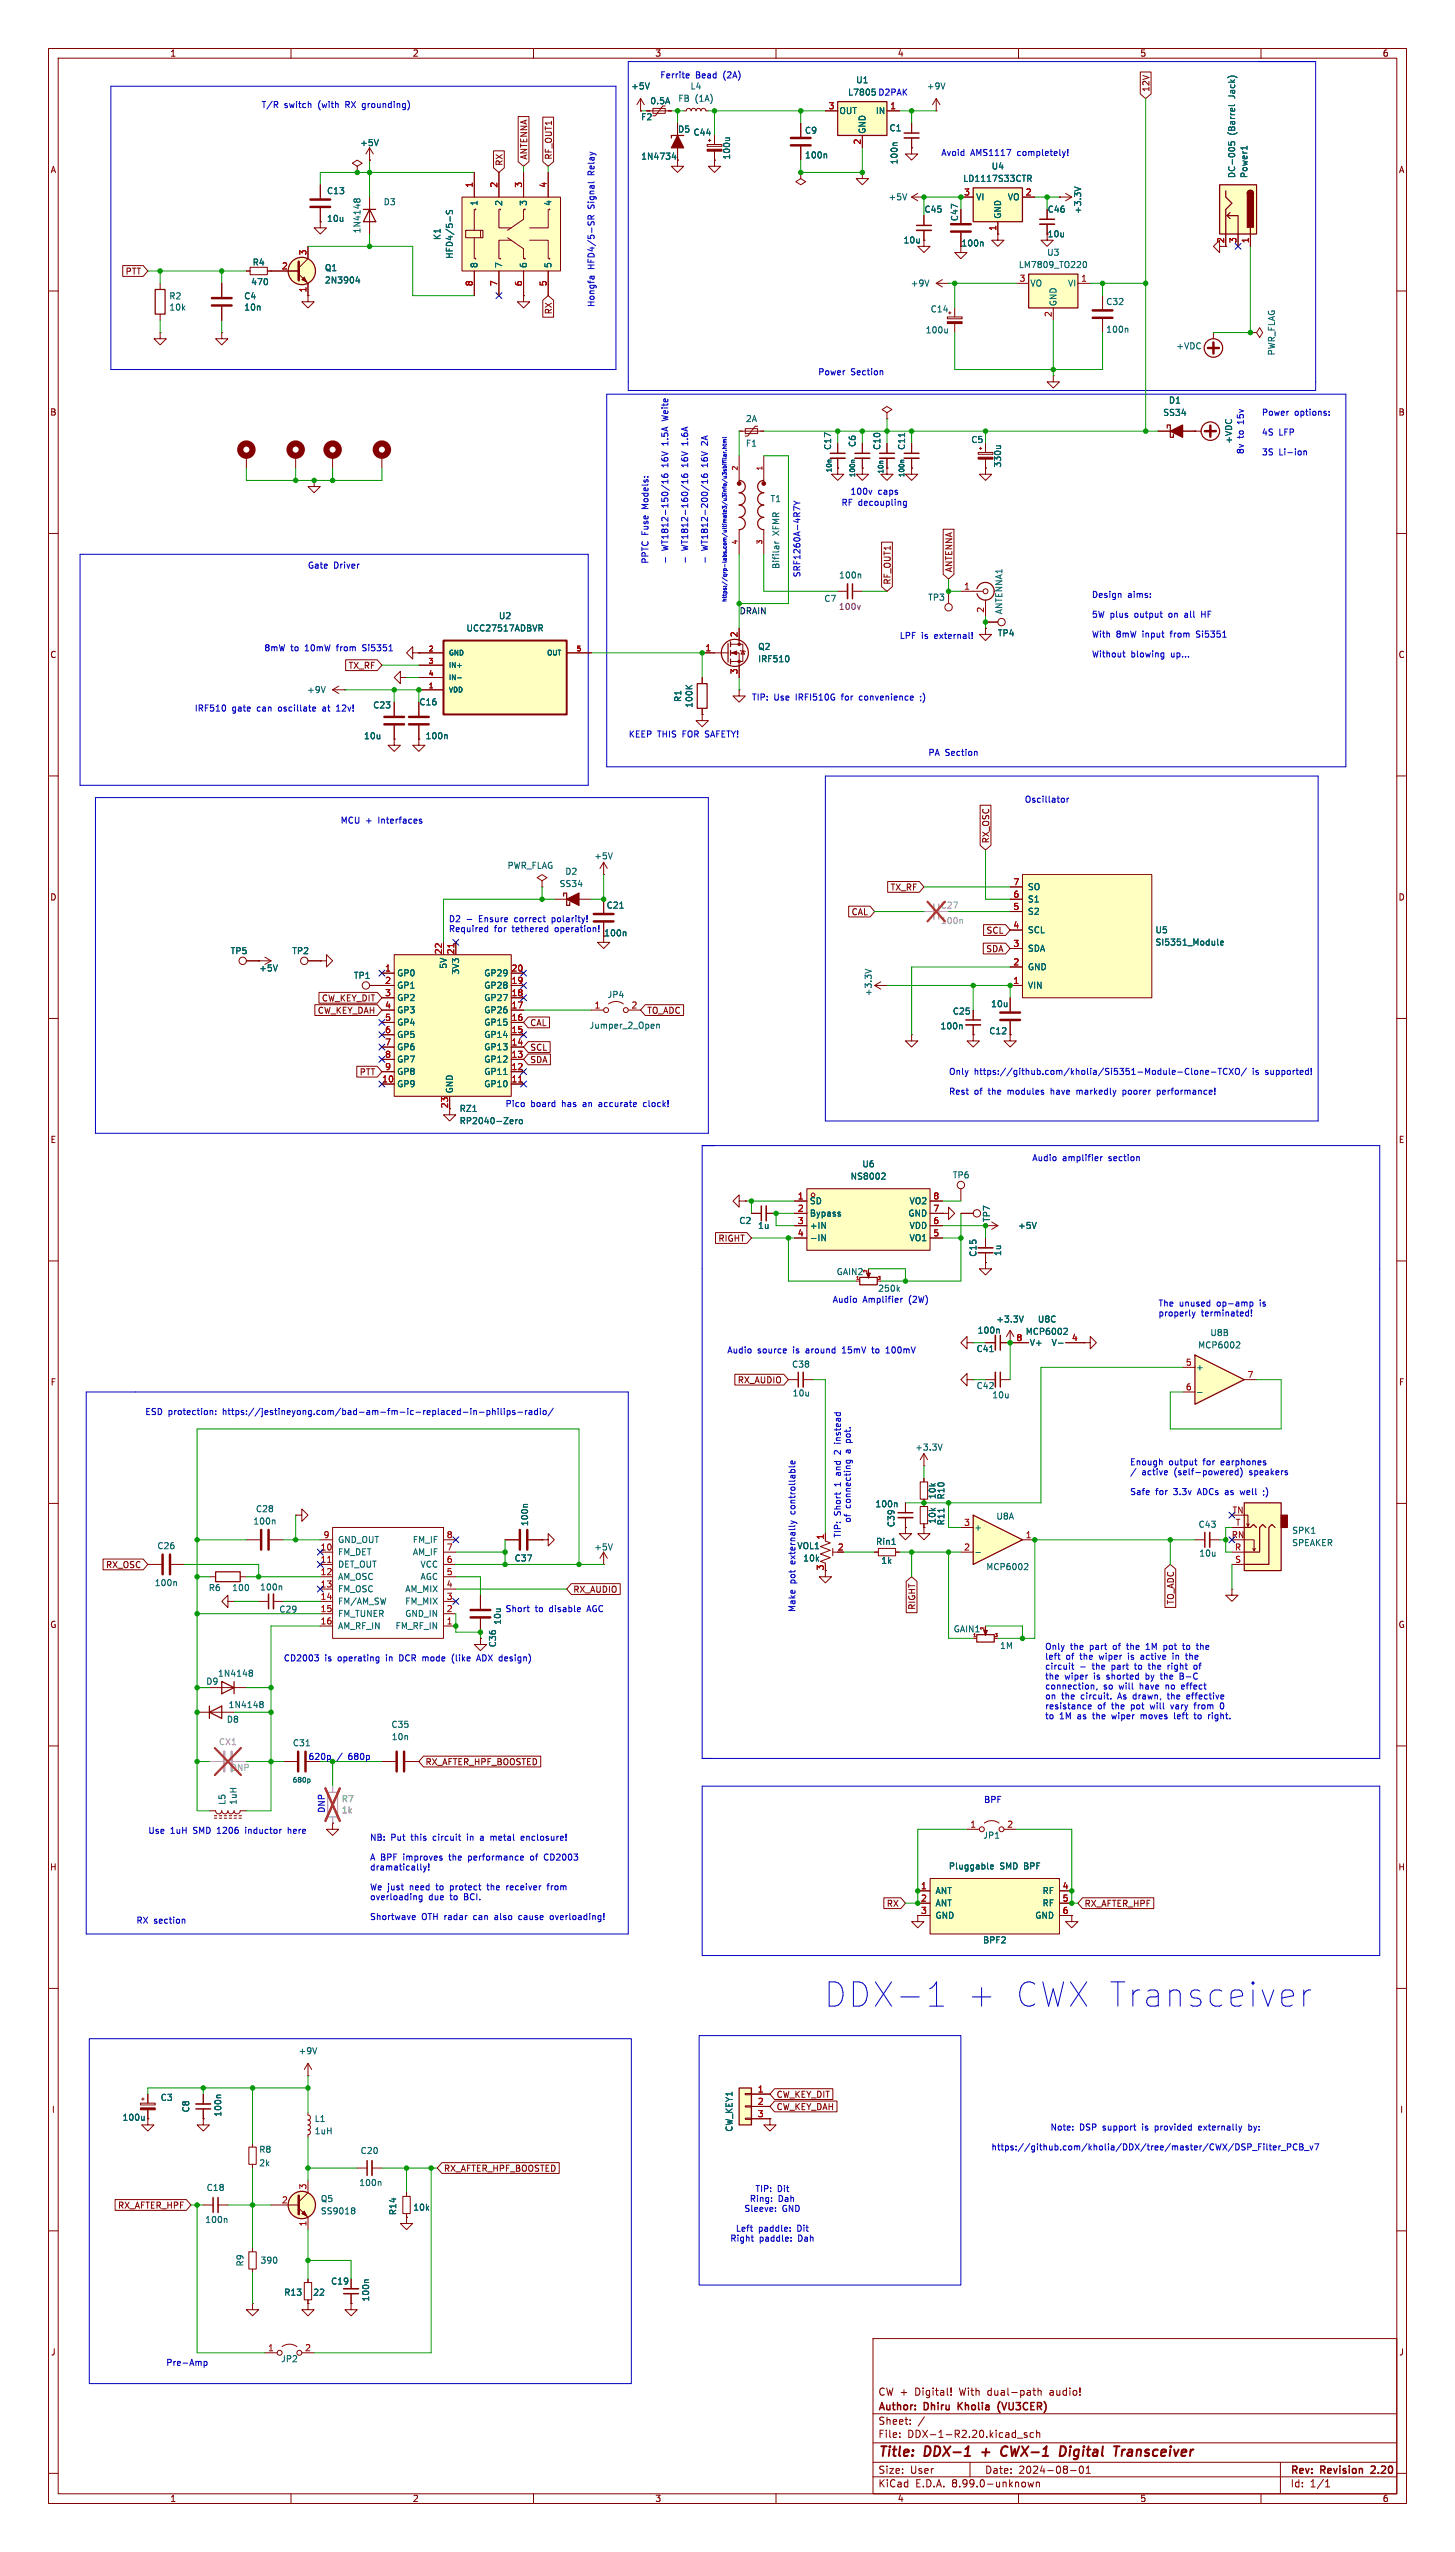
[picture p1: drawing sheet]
<svg xmlns="http://www.w3.org/2000/svg" width="300mm" height="526mm" viewBox="0 0 300 526" stroke-linecap="round" stroke-linejoin="round" font-family="sans-serif">
<defs><g id="words">
<g font-size="7" fill="#0000c2">
<text x="169.7" y="414.3">DDX-1</text>
<text x="198.7" y="414.3">+</text>
<text x="208.1" y="414.3">CWX Transceiver</text>
</g>
<g font-size="2.8" fill="#840000">
<text x="181" y="507.1">Title:</text>
<text x="190.7" y="507.1">DDX-1</text>
<text x="203.3" y="507.1">+</text>
<text x="208.1" y="507.1">CWX-1</text>
<text x="221" y="507.1">Digital</text>
<text x="233" y="507.1">Transceiver</text>
</g>
<g font-size="2.1" fill="#840000">
<text x="181" y="497.4">Author:</text>
<text x="181" y="494.2">CW +</text>
<text x="188.7" y="494.2">Digital!</text>
<text x="190.6" y="497.4">Dhiru</text>
<text x="198" y="494.2">With</text>
<text x="198.2" y="497.4">Kholia</text>
<text x="203.9" y="494.2">dual-path</text>
<text x="207" y="497.4">(VU3CER)</text>
<text x="216.9" y="494.2">audio!</text>
<text x="181" y="502.9">File:</text>
<text x="181" y="500.2">Sheet:</text>
<text x="187.1" y="502.9">DDX-1-R2.20.kicad_sch</text>
<text x="181" y="513.1">KiCad</text>
<text x="181" y="510.3">Size:</text>
<text x="187.7" y="510.3">User</text>
<text x="188.7" y="513.1">E.D.A.</text>
<text x="196.3" y="513.1">8.99.0-unknown</text>
<text x="203" y="510.3">Date:</text>
<text x="210" y="510.3">2024-08-01</text>
<text x="266" y="510.5">Rev:</text>
<text x="266" y="513.1">Id:</text>
<text x="270.1" y="513.1">1/1</text>
<text x="272.4" y="510.5">Revision</text>
<text x="283.4" y="510.5">2.20</text>
</g>
<g font-size="1.8" fill="#840000">
<text x="35" y="11.9">1</text>
<text x="85" y="11.9">2</text>
<text x="135" y="11.9">3</text>
<text x="185" y="11.9">4</text>
<text x="235" y="11.9">5</text>
<text x="285" y="11.9">6</text>
<text x="237.2" y="19" transform="rotate(-90 237.2 19)">12V</text>
<text x="10.3" y="35.9">A</text>
<text x="103.8" y="34.3" transform="rotate(-90 103.8 34.3)">RX</text>
<text x="108.9" y="33" transform="rotate(-90 108.9 33)">ANTENNA</text>
<text x="114" y="33" transform="rotate(-90 114 33)">RF_OUT1</text>
<text x="288.3" y="35.9">A</text>
<text x="197.7" y="45.7" transform="rotate(-90 197.7 45.7)">C47</text>
<text x="252.5" y="50.2" transform="rotate(-90 252.5 50.2)">2</text>
<text x="25.8" y="56.8">PTT</text>
<text x="114" y="64.9" transform="rotate(-90 114 64.9)">RX</text>
<text x="10.3" y="85.9">B</text>
<text x="288.2" y="85.9">B</text>
<text x="196.5" y="118.1" transform="rotate(-90 196.5 118.1)">ANTENNA</text>
<text x="183.8" y="120.6" transform="rotate(-90 183.8 120.6)">RF_OUT1</text>
<text x="10.3" y="135.9">C</text>
<text x="288.2" y="135.9">C</text>
<text x="71.8" y="138.1">TX_RF</text>
<text x="204.2" y="174" transform="rotate(-90 204.2 174)">RX_OSC</text>
<text x="10.3" y="185.9">D</text>
<text x="183.5" y="183.8">TX_RF</text>
<text x="288.2" y="185.9">D</text>
<text x="175.5" y="188.9">CAL</text>
<text x="124.5" y="193.3">100n</text>
<text x="203.2" y="196.5">SDA</text>
<text x="203.3" y="192.7">SCL</text>
<text x="65.4" y="209.2">CW_KEY_DAH</text>
<text x="66.3" y="206.7">CW_KEY_DIT</text>
<text x="133.3" y="209.2">TO_ADC</text>
<text x="109.2" y="211.8">CAL</text>
<text x="74.1" y="221.9">PTT</text>
<text x="109.2" y="216.9">SCL</text>
<text x="109.2" y="219.4">SDA</text>
<text x="10.3" y="235.9">E</text>
<text x="288.3" y="235.9">E</text>
<text x="148" y="256.2">RIGHT</text>
<text x="10.3" y="285.9">F</text>
<text x="152" y="285.4">RX_AUDIO</text>
<text x="288.3" y="285.9">F</text>
<text x="21.7" y="323.5">RX_OSC</text>
<text x="118.1" y="328.6">RX_AUDIO</text>
<text x="10.3" y="335.9">G</text>
<text x="188.9" y="332" transform="rotate(-90 188.9 332)">RIGHT</text>
<text x="242.3" y="330.9" transform="rotate(-90 242.3 330.9)">TO_ADC</text>
<text x="288.2" y="335.9">G</text>
<text x="87.6" y="364.2">RX_AFTER_HPF_BOOSTED</text>
<text x="10.2" y="385.9">H</text>
<text x="288.2" y="385.9">H</text>
<text x="182.7" y="393.4">RX</text>
<text x="223.5" y="393.4">RX_AFTER_HPF</text>
<text x="10.6" y="435.9">I</text>
<text x="160" y="432.8">CW_KEY_DIT</text>
<text x="160" y="435.3">CW_KEY_DAH</text>
<text x="288.6" y="435.9">I</text>
<text x="91.4" y="448">RX_AFTER_HPF_BOOSTED</text>
<text x="24.2" y="455.6">RX_AFTER_HPF</text>
<text x="10.4" y="485.9">J</text>
<text x="288.4" y="485.9">J</text>
<text x="35" y="516.1">1</text>
<text x="85" y="516.1">2</text>
<text x="135" y="516.1">3</text>
<text x="185" y="516.1">4</text>
<text x="235" y="516.1">5</text>
<text x="285" y="516.1">6</text>
</g>
<g font-size="1.8" fill="#0000c2">
<text x="136" y="16.4">Ferrite</text>
<text x="143.4" y="16.4">Bead</text>
<text x="149.2" y="16.4">(2A)</text>
<text x="53.8" y="22.4">T/R</text>
<text x="58.6" y="22.4">switch</text>
<text x="65.7" y="22.4">(with</text>
<text x="71.5" y="22.4">RX grounding)</text>
<text x="181" y="19.9">D2PAK</text>
<text x="122.8" y="35.8" transform="rotate(-90 122.8 35.8)">Relay</text>
<text x="194" y="32.4">Avoid</text>
<text x="200.1" y="32.4">AMS1117</text>
<text x="209.9" y="32.4">completely!</text>
<text x="122.8" y="42.9" transform="rotate(-90 122.8 42.9)">Signal</text>
<text x="122.8" y="55.6" transform="rotate(-90 122.8 55.6)">HFD4/5-SR</text>
<text x="122.8" y="63.4" transform="rotate(-90 122.8 63.4)">Hongfa</text>
<text x="168.6" y="77.6">Power</text>
<text x="175.4" y="77.6">Section</text>
<text x="137.9" y="86.3" transform="rotate(-90 137.9 86.3)">Weite</text>
<text x="256.5" y="87.3" transform="rotate(-90 256.5 87.3)">15v</text>
<text x="260.1" y="85.8">Power</text>
<text x="260.1" y="89.9">4S</text>
<text x="263.7" y="89.9">LFP</text>
<text x="266.9" y="85.8">options:</text>
<text x="137.9" y="91.5" transform="rotate(-90 137.9 91.5)">1.5A</text>
<text x="142" y="91.5" transform="rotate(-90 142 91.5)">1.6A</text>
<text x="146" y="91.5" transform="rotate(-90 146 91.5)">2A</text>
<text x="256.5" y="93.7" transform="rotate(-90 256.5 93.7)">8v</text>
<text x="256.5" y="90.4" transform="rotate(-90 256.5 90.4)">to</text>
<text x="260.1" y="94">3S</text>
<text x="263.7" y="94">Li-ion</text>
<text x="137.9" y="96.2" transform="rotate(-90 137.9 96.2)">16V</text>
<text x="142" y="96.2" transform="rotate(-90 142 96.2)">16V</text>
<text x="146" y="96.2" transform="rotate(-90 146 96.2)">16V</text>
<text x="133.8" y="104.9" transform="rotate(-90 133.8 104.9)">Models:</text>
<text x="173.4" y="104.5">RF decoupling</text>
<text x="175.2" y="102.2">100v</text>
<text x="181" y="102.2">caps</text>
<text x="137.9" y="113.6" transform="rotate(-90 137.9 113.6)">WT1812-150/16</text>
<text x="142" y="113.6" transform="rotate(-90 142 113.6)">WT1812-160/16</text>
<text x="146" y="113.6" transform="rotate(-90 146 113.6)">WT1812-200/16</text>
<text x="63.4" y="117.5">Gate</text>
<text x="68.8" y="117.5">Driver</text>
<text x="133.8" y="116.3" transform="rotate(-90 133.8 116.3)">PPTC Fuse</text>
<text x="165.1" y="119.1" transform="rotate(-90 165.1 119.1)">SRF1260A-4R7Y</text>
<text x="225" y="123.4">Design</text>
<text x="232.5" y="123.4">aims:</text>
<text x="185.4" y="131.8">LPF</text>
<text x="190" y="131.8">is</text>
<text x="192.8" y="131.8">external!</text>
<text x="225" y="127.5">5W plus</text>
<text x="225" y="131.6">With</text>
<text x="230.1" y="131.6">8mW</text>
<text x="234" y="127.5">output</text>
<text x="235.7" y="131.6">input</text>
<text x="241.3" y="127.5">on</text>
<text x="241.6" y="131.6">from</text>
<text x="244.7" y="127.5">all</text>
<text x="247.1" y="131.6">Si5351</text>
<text x="248.4" y="127.5">HF</text>
<text x="54.4" y="134.4">8mW</text>
<text x="59.9" y="134.4">to</text>
<text x="63" y="134.4">10mW</text>
<text x="69.7" y="134.4">from</text>
<text x="75.2" y="134.4">Si5351</text>
<text x="225" y="135.6">Without</text>
<text x="233.2" y="135.6">blowing</text>
<text x="241.5" y="135.6">up...</text>
<text x="40.1" y="146.9">IRF510</text>
<text x="47.8" y="146.9">gate</text>
<text x="53.1" y="146.9">can</text>
<text x="57.7" y="146.9">oscillate</text>
<text x="67" y="146.9">at</text>
<text x="70" y="146.9">12v!</text>
<text x="154.9" y="144.5">TIP:</text>
<text x="159.6" y="144.5">Use</text>
<text x="164.2" y="144.5">IRFI510G</text>
<text x="173.8" y="144.5">for</text>
<text x="177.6" y="144.5">convenience</text>
<text x="190.4" y="144.5">;)</text>
<text x="129.5" y="152.1">KEEP</text>
<text x="135.5" y="152.1">THIS</text>
<text x="140.8" y="152.1">FOR SAFETY!</text>
<text x="191.3" y="156.1">PA Section</text>
<text x="211.2" y="165.7">Oscillator</text>
<text x="70.1" y="170">MCU +</text>
<text x="78.1" y="170">Interfaces</text>
<text x="92.5" y="190.2">D2</text>
<text x="98.8" y="190.2">Ensure</text>
<text x="106.4" y="190.2">correct</text>
<text x="114.3" y="190.2">polarity!</text>
<text x="92.5" y="192.3">Required</text>
<text x="101.9" y="192.3">for</text>
<text x="105.7" y="192.3">tethered</text>
<text x="114.7" y="192.3">operation!</text>
<text x="195.6" y="221.7">Only</text>
<text x="200.9" y="221.7">https://github.com/kholia/Si5351-Module-Clone-TCXO/</text>
<text x="258.4" y="221.7">is</text>
<text x="261.2" y="221.7">supported!</text>
<text x="195.6" y="225.8">Rest</text>
<text x="200.9" y="225.8">of</text>
<text x="203.9" y="225.8">the</text>
<text x="208" y="225.8">modules</text>
<text x="217.1" y="225.8">have</text>
<text x="222.7" y="225.8">markedly</text>
<text x="232.4" y="225.8">poorer</text>
<text x="239.6" y="225.8">performance!</text>
<text x="104.1" y="228.3">Pico</text>
<text x="109.4" y="228.3">board</text>
<text x="116" y="228.3">has</text>
<text x="120.5" y="228.3">an</text>
<text x="123.9" y="228.3">accurate</text>
<text x="133.3" y="228.3">clock!</text>
<text x="212.7" y="239.6">Audio</text>
<text x="219" y="239.6">amplifier</text>
<text x="228.7" y="239.6">section</text>
<text x="171.6" y="268.8">Audio</text>
<text x="177.9" y="268.8">Amplifier</text>
<text x="187.5" y="268.8">(2W)</text>
<text x="238.8" y="269.5">The</text>
<text x="243.1" y="269.5">unused</text>
<text x="251" y="269.5">op-amp</text>
<text x="260.1" y="269.5">is</text>
<text x="238.8" y="271.5">properly</text>
<text x="247.7" y="271.5">terminated!</text>
<text x="149.9" y="279.1">Audio</text>
<text x="156.2" y="279.1">source</text>
<text x="163.6" y="279.1">is</text>
<text x="166.4" y="279.1">around</text>
<text x="174.1" y="279.1">15mV</text>
<text x="180.5" y="279.1">to</text>
<text x="183.6" y="279.1">100mV</text>
<text x="29.9" y="291.8">ESD protection:</text>
<text x="46" y="291.8">https://jestineyong.com/bad-am-fm-ic-replaced-in-philips-radio/</text>
<text x="173.6" y="299.4" transform="rotate(-90 173.6 299.4)">2</text>
<text x="173.6" y="297" transform="rotate(-90 173.6 297)">instead</text>
<text x="175.6" y="299.5" transform="rotate(-90 175.6 299.5)">a</text>
<text x="175.6" y="297.2" transform="rotate(-90 175.6 297.2)">pot.</text>
<text x="173.6" y="304" transform="rotate(-90 173.6 304)">and</text>
<text x="232.9" y="302.2">Enough</text>
<text x="235.4" y="304.3">active</text>
<text x="241" y="302.2">output</text>
<text x="242.2" y="304.3">(self-powered)</text>
<text x="248.2" y="302.2">for</text>
<text x="252" y="302.2">earphones</text>
<text x="257.9" y="304.3">speakers</text>
<text x="164.1" y="311.9" transform="rotate(-90 164.1 311.9)">controllable</text>
<text x="173.6" y="306.4" transform="rotate(-90 173.6 306.4)">1</text>
<text x="175.6" y="311" transform="rotate(-90 175.6 311)">connecting</text>
<text x="232.9" y="308.4">Safe</text>
<text x="238.3" y="308.4">for</text>
<text x="242.1" y="308.4">3.3v</text>
<text x="247.3" y="308.4">ADCs as</text>
<text x="256.4" y="308.4">well</text>
<text x="261.4" y="308.4">;)</text>
<text x="173.6" y="317.2" transform="rotate(-90 173.6 317.2)">TIP:</text>
<text x="173.6" y="312.6" transform="rotate(-90 173.6 312.6)">Short</text>
<text x="175.6" y="314.1" transform="rotate(-90 175.6 314.1)">of</text>
<text x="164.1" y="322.4" transform="rotate(-90 164.1 322.4)">externally</text>
<text x="164.1" y="326.6" transform="rotate(-90 164.1 326.6)">pot</text>
<text x="104.1" y="332.5">Short</text>
<text x="110.3" y="332.5">to</text>
<text x="113.4" y="332.5">disable</text>
<text x="121.4" y="332.5">AGC</text>
<text x="164.1" y="332.5" transform="rotate(-90 164.1 332.5)">Make</text>
<text x="215.4" y="340.3">Only</text>
<text x="220.7" y="340.3">the</text>
<text x="224.8" y="340.3">part</text>
<text x="229.8" y="340.3">of</text>
<text x="232.8" y="340.3">the</text>
<text x="237" y="340.3">1M</text>
<text x="240.8" y="340.3">pot</text>
<text x="245" y="340.3">to</text>
<text x="248" y="340.3">the</text>
<text x="58.4" y="342.6">CD2003</text>
<text x="67" y="342.6">is</text>
<text x="69.8" y="342.6">operating</text>
<text x="79.9" y="342.6">in</text>
<text x="82.8" y="342.6">DCR mode</text>
<text x="94" y="342.6">(like</text>
<text x="99.5" y="342.6">ADX design)</text>
<text x="215.4" y="342.3">left</text>
<text x="215.4" y="344.4">circuit</text>
<text x="215.4" y="346.4">the</text>
<text x="219.5" y="346.4">wiper</text>
<text x="219.8" y="342.3">of</text>
<text x="222.8" y="342.3">the</text>
<text x="225.4" y="344.4">the</text>
<text x="225.7" y="346.4">is</text>
<text x="226.9" y="342.3">wiper</text>
<text x="228.5" y="346.4">shorted</text>
<text x="229.5" y="344.4">part</text>
<text x="233.1" y="342.3">is</text>
<text x="234.5" y="344.4">to</text>
<text x="235.9" y="342.3">active</text>
<text x="236.7" y="346.4">by</text>
<text x="237.5" y="344.4">the</text>
<text x="240" y="346.4">the</text>
<text x="241.6" y="344.4">right</text>
<text x="242.7" y="342.3">in</text>
<text x="244.1" y="346.4">B-C</text>
<text x="245.6" y="342.3">the</text>
<text x="247.2" y="344.4">of</text>
<text x="215.4" y="348.5">connection,</text>
<text x="215.4" y="350.5">on</text>
<text x="215.4" y="352.5">resistance</text>
<text x="218.9" y="350.5">the</text>
<text x="223" y="350.5">circuit.</text>
<text x="226.3" y="352.5">of</text>
<text x="227.5" y="348.5">so</text>
<text x="229.3" y="352.5">the</text>
<text x="230.8" y="350.5">As drawn,</text>
<text x="230.9" y="348.5">will</text>
<text x="233.5" y="352.5">pot</text>
<text x="235.3" y="348.5">have</text>
<text x="237.7" y="352.5">will</text>
<text x="240.8" y="348.5">no</text>
<text x="241.4" y="350.5">the</text>
<text x="242.1" y="352.5">vary</text>
<text x="244.3" y="348.5">effect</text>
<text x="245.6" y="350.5">effective</text>
<text x="247.2" y="352.5">from</text>
<text x="252.7" y="352.5">0</text>
<text x="215.4" y="354.6">to</text>
<text x="218.4" y="354.6">1M</text>
<text x="222.3" y="354.6">as</text>
<text x="225.6" y="354.6">the</text>
<text x="229.8" y="354.6">wiper</text>
<text x="235.9" y="354.6">moves</text>
<text x="243" y="354.6">left</text>
<text x="247.4" y="354.6">to</text>
<text x="250.4" y="354.6">right.</text>
<text x="63.5" y="363">620p</text>
<text x="69.4" y="363">/</text>
<text x="71.9" y="363">680p</text>
<text x="202.8" y="372">BPF</text>
<text x="67.1" y="373.9" transform="rotate(-90 67.1 373.9)">DNP</text>
<text x="30.5" y="378.2">Use</text>
<text x="35.1" y="378.2">1uH</text>
<text x="40" y="378.2">SMD 1206</text>
<text x="51.1" y="378.2">inductor</text>
<text x="60" y="378.2">here</text>
<text x="76.2" y="379.6">NB:</text>
<text x="76.2" y="383.7">A BPF</text>
<text x="80.6" y="379.6">Put</text>
<text x="83.3" y="383.7">improves</text>
<text x="84.9" y="379.6">this</text>
<text x="89.6" y="379.6">circuit</text>
<text x="92.9" y="383.7">the</text>
<text x="96.8" y="379.6">in</text>
<text x="97" y="383.7">performance</text>
<text x="99.7" y="379.6">a</text>
<text x="102" y="379.6">metal</text>
<text x="108.5" y="379.6">enclosure!</text>
<text x="110.1" y="383.7">of</text>
<text x="113.1" y="383.7">CD2003</text>
<text x="76.2" y="385.8">dramatically!</text>
<text x="76.2" y="389.9">We just</text>
<text x="84.6" y="389.9">need</text>
<text x="90.2" y="389.9">to</text>
<text x="93.3" y="389.9">protect</text>
<text x="101.2" y="389.9">the</text>
<text x="105.3" y="389.9">receiver</text>
<text x="114" y="389.9">from</text>
<text x="76.2" y="391.9">overloading</text>
<text x="76.2" y="396">Shortwave</text>
<text x="86.9" y="396">OTH radar</text>
<text x="88.4" y="391.9">due</text>
<text x="92.9" y="391.9">to</text>
<text x="96" y="391.9">BCI.</text>
<text x="97.9" y="396">can</text>
<text x="102.5" y="396">also</text>
<text x="107.6" y="396">cause</text>
<text x="114.3" y="396">overloading!</text>
<text x="28" y="396.9">RX section</text>
<text x="204.3" y="443.6">https://github.com/kholia/DDX/tree/master/CWX/DSP_Filter_PCB_v7</text>
<text x="216.5" y="439.5">Note:</text>
<text x="222.6" y="439.5">DSP</text>
<text x="227.5" y="439.5">support</text>
<text x="235.8" y="439.5">is</text>
<text x="238.6" y="439.5">provided</text>
<text x="247.8" y="439.5">externally</text>
<text x="258.3" y="439.5">by:</text>
<text x="154.5" y="454.2">Ring:</text>
<text x="155.6" y="452.2">TIP:</text>
<text x="160.3" y="452.2">Dit</text>
<text x="160.4" y="454.2">Dah</text>
<text x="151.6" y="460.4">Left</text>
<text x="153.4" y="456.3">Sleeve:</text>
<text x="156.4" y="460.4">paddle:</text>
<text x="161.3" y="456.3">GND</text>
<text x="164.5" y="460.4">Dit</text>
<text x="150.5" y="462.4">Right</text>
<text x="156.5" y="462.4">paddle:</text>
<text x="164.7" y="462.4">Dah</text>
<text x="34.2" y="488">Pre-Amp</text>
</g>
<g font-size="1.8" fill="#006464">
<text x="176.4" y="17.4">U1</text>
<text x="130" y="18.6">+5V</text>
<text x="134" y="21.7">0.5A</text>
<text x="139.7" y="21.2">FB</text>
<text x="142.3" y="18.6">L4</text>
<text x="143.3" y="21.2">(1A)</text>
<text x="173" y="23.7">OUT</text>
<text x="174.8" y="19.9">L7805</text>
<text x="180.5" y="23.7">IN</text>
<text x="191" y="18.6">+9V</text>
<text x="254.9" y="20.1" transform="rotate(-90 254.9 20.1)">Jack)</text>
<text x="132.1" y="25">F2</text>
<text x="139.7" y="27.5">D5</text>
<text x="142.9" y="28.2">C44</text>
<text x="165.9" y="27.8">C9</text>
<text x="178.7" y="27.7" transform="rotate(-90 178.7 27.7)">GND</text>
<text x="183.3" y="27.3">C1</text>
<text x="254.9" y="27.9" transform="rotate(-90 254.9 27.9)">(Barrel</text>
<text x="74.2" y="30.3">+5V</text>
<text x="132.1" y="33.1">1N4734</text>
<text x="150.7" y="33" transform="rotate(-90 150.7 33)">100u</text>
<text x="165.9" y="32.9">100n</text>
<text x="185.3" y="34" transform="rotate(-90 185.3 34)">100n</text>
<text x="204.4" y="35.2">U4</text>
<text x="67.3" y="40.2">C13</text>
<text x="183.1" y="41.5">+5V</text>
<text x="198.5" y="37.7">LD1117S33CTR</text>
<text x="201.2" y="41.5">VI</text>
<text x="207.7" y="41.5">VO</text>
<text x="254.9" y="36.8" transform="rotate(-90 254.9 36.8)">DC-005</text>
<text x="257.4" y="36.8" transform="rotate(-90 257.4 36.8)">Power1</text>
<text x="67.3" y="45.9">10u</text>
<text x="79" y="42.5">D3</text>
<text x="98.7" y="42.6" transform="rotate(-90 98.7 42.6)">1</text>
<text x="103.7" y="42.6" transform="rotate(-90 103.7 42.6)">2</text>
<text x="108.8" y="42.6" transform="rotate(-90 108.8 42.6)">3</text>
<text x="113.9" y="42.6" transform="rotate(-90 113.9 42.6)">4</text>
<text x="190.5" y="44">C45</text>
<text x="206.6" y="45.2" transform="rotate(-90 206.6 45.2)">GND</text>
<text x="215.9" y="44">C46</text>
<text x="223.1" y="44.2" transform="rotate(-90 223.1 44.2)">+3.3V</text>
<text x="74.5" y="48.2" transform="rotate(-90 74.5 48.2)">1N4148</text>
<text x="91" y="49.6" transform="rotate(-90 91 49.6)">K1</text>
<text x="93.6" y="53.5" transform="rotate(-90 93.6 53.5)">HFD4/5-S</text>
<text x="186.2" y="50.4">10u</text>
<text x="198.1" y="51">100n</text>
<text x="215.8" y="52.9">U3</text>
<text x="215.9" y="49.1">10u</text>
<text x="51.7" y="59">470</text>
<text x="52" y="55">R4</text>
<text x="66.9" y="56.1">Q1</text>
<text x="66.9" y="58.6">2N3904</text>
<text x="98.7" y="55.4" transform="rotate(-90 98.7 55.4)">8</text>
<text x="103.7" y="55.4" transform="rotate(-90 103.7 55.4)">7</text>
<text x="108.8" y="55.4" transform="rotate(-90 108.8 55.4)">6</text>
<text x="113.9" y="55.4" transform="rotate(-90 113.9 55.4)">5</text>
<text x="187.7" y="59.3">+9V</text>
<text x="210" y="55.5">LM7809_TO220</text>
<text x="212.3" y="59.3">VO</text>
<text x="220.1" y="59.3">VI</text>
<text x="34.8" y="61.9">R2</text>
<text x="34.8" y="64.2">10k</text>
<text x="50.3" y="61.9">C4</text>
<text x="50.3" y="64.2">10n</text>
<text x="191.8" y="64.6">C14</text>
<text x="218" y="63.2" transform="rotate(-90 218 63.2)">GND</text>
<text x="228" y="63.1">C32</text>
<text x="190.8" y="68.9">100u</text>
<text x="228" y="68.8">100n</text>
<text x="242.5" y="72.2">+VDC</text>
<text x="263.1" y="73.4" transform="rotate(-90 263.1 73.4)">PWR_FLAG</text>
<text x="240.9" y="83.4">D1</text>
<text x="153.7" y="87.2">2A</text>
<text x="239.7" y="86">SS34</text>
<text x="153.7" y="92.3">F1</text>
<text x="171.6" y="92.9" transform="rotate(-90 171.6 92.9)">C17</text>
<text x="176.6" y="92.3" transform="rotate(-90 176.6 92.3)">C6</text>
<text x="181.7" y="92.9" transform="rotate(-90 181.7 92.9)">C10</text>
<text x="186.8" y="92.9" transform="rotate(-90 186.8 92.9)">C11</text>
<text x="200.2" y="91.5">C5</text>
<text x="254.2" y="91.6" transform="rotate(-90 254.2 91.6)">+VDC</text>
<text x="206.6" y="96.5" transform="rotate(-90 206.6 96.5)">330u</text>
<text x="158.8" y="103.7">T1</text>
<text x="160.9" y="110.4" transform="rotate(-90 160.9 110.4)">XFMR</text>
<text x="160.9" y="117.4" transform="rotate(-90 160.9 117.4)">Bifilar</text>
<text x="172.9" y="119.5">100n</text>
<text x="169.9" y="124.3">C7</text>
<text x="191.3" y="124.1">TP3</text>
<text x="96.1" y="130.4">UCC27517ADBVR</text>
<text x="102.8" y="127.9">U2</text>
<text x="205.6" y="131.4">TP4</text>
<text x="206.9" y="126.8" transform="rotate(-90 206.9 126.8)">ANTENNA1</text>
<text x="156.2" y="136.8">IRF510</text>
<text x="156.2" y="134.2">Q2</text>
<text x="63.2" y="143.1">+9V</text>
<text x="76.8" y="146.3">C23</text>
<text x="86.4" y="145.6">C16</text>
<text x="140.7" y="144.8" transform="rotate(-90 140.7 144.8)">R1</text>
<text x="143" y="146.1" transform="rotate(-90 143 146.1)">100K</text>
<text x="74.9" y="152.6">10u</text>
<text x="87.6" y="152.6">100n</text>
<text x="104.5" y="179.3">PWR_FLAG</text>
<text x="122.4" y="177.4">+5V</text>
<text x="115.3" y="183.1">SS34</text>
<text x="116.5" y="180.6">D2</text>
<text x="211.8" y="183.7">SO</text>
<text x="125" y="187.6">C21</text>
<text x="211.8" y="186.3">S1</text>
<text x="211.8" y="188.8">S2</text>
<text x="47.5" y="197">TP5</text>
<text x="60.2" y="197">TP2</text>
<text x="211.8" y="192.6">SCL</text>
<text x="211.8" y="196.4">SDA</text>
<text x="238.1" y="195.2">SI5351_Module</text>
<text x="238.1" y="192.6">U5</text>
<text x="53.3" y="200.5">+5V</text>
<text x="72.9" y="202">TP1</text>
<text x="81.8" y="201.5">GP0</text>
<text x="92.3" y="199.9" transform="rotate(-90 92.3 199.9)">5V</text>
<text x="94.8" y="201.1" transform="rotate(-90 94.8 201.1)">3V3</text>
<text x="99.7" y="201.5">GP29</text>
<text x="211.8" y="200.3">GND</text>
<text x="81.8" y="204.1">GP1</text>
<text x="81.8" y="206.6">GP2</text>
<text x="81.8" y="209.1">GP3</text>
<text x="99.7" y="204.1">GP28</text>
<text x="99.7" y="206.6">GP27</text>
<text x="99.7" y="209.1">GP26</text>
<text x="125.2" y="206">JP4</text>
<text x="179.9" y="205.5" transform="rotate(-90 179.9 205.5)">+3.3V</text>
<text x="196.4" y="209.4">C25</text>
<text x="204.2" y="207.9">10u</text>
<text x="211.8" y="204.1">VIN</text>
<text x="81.8" y="211.7">GP4</text>
<text x="81.8" y="214.2">GP5</text>
<text x="99.7" y="211.7">GP15</text>
<text x="99.7" y="214.2">GP14</text>
<text x="121.5" y="212.3">Jumper_2_Open</text>
<text x="193.8" y="212.4">100n</text>
<text x="203.9" y="213.5">C12</text>
<text x="81.8" y="216.8">GP6</text>
<text x="81.8" y="219.3">GP7</text>
<text x="81.8" y="221.8">GP8</text>
<text x="99.7" y="216.8">GP13</text>
<text x="99.7" y="219.3">GP12</text>
<text x="99.7" y="221.8">GP11</text>
<text x="81.8" y="224.4">GP9</text>
<text x="93.6" y="225.6" transform="rotate(-90 93.6 225.6)">GND</text>
<text x="99.7" y="224.4">GP10</text>
<text x="94.7" y="229.5">RZ1</text>
<text x="94.7" y="232">RP2040-Zero</text>
<text x="175.3" y="243.4">NS8002</text>
<text x="177.7" y="240.9">U6</text>
<text x="196.4" y="243.2">TP6</text>
<text x="166.9" y="248.5">SD</text>
<text x="166.9" y="251.1">Bypass</text>
<text x="187.2" y="251.1">GND</text>
<text x="187.4" y="248.5">VO2</text>
<text x="152.3" y="252.6">C2</text>
<text x="156.2" y="253.6">1u</text>
<text x="166.9" y="253.6">+IN</text>
<text x="166.9" y="256.1">-IN</text>
<text x="187.4" y="253.6">VDD</text>
<text x="187.4" y="256.1">VO1</text>
<text x="204.3" y="252.1" transform="rotate(-90 204.3 252.1)">TP7</text>
<text x="209.8" y="253.6">+5V</text>
<text x="172.4" y="263.1">GAIN2</text>
<text x="201.5" y="259.2" transform="rotate(-90 201.5 259.2)">C15</text>
<text x="206.6" y="259.1" transform="rotate(-90 206.6 259.1)">1u</text>
<text x="181" y="266.5">250k</text>
<text x="201.5" y="275.2">100n</text>
<text x="205.3" y="272.9">+3.3V</text>
<text x="211.4" y="275.4">MCP6002</text>
<text x="213.9" y="272.9">U8C</text>
<text x="249.5" y="275.7">U8B</text>
<text x="201.3" y="279">C41</text>
<text x="212.2" y="277.7">V+</text>
<text x="216.7" y="277.7">V-</text>
<text x="246.9" y="278.2">MCP6002</text>
<text x="163.2" y="282.2">C38</text>
<text x="201.3" y="286.6">C42</text>
<text x="246.5" y="282.8">+</text>
<text x="163.3" y="288.1">10u</text>
<text x="204.5" y="288.5">10u</text>
<text x="188.6" y="299.3">+3.3V</text>
<text x="180.4" y="311">100n</text>
<text x="193.1" y="309.2" transform="rotate(-90 193.1 309.2)">10k</text>
<text x="194.9" y="309.3" transform="rotate(-90 194.9 309.3)">R10</text>
<text x="52.1" y="314.6">100n</text>
<text x="52.7" y="312">C28</text>
<text x="109.1" y="314.8" transform="rotate(-90 109.1 314.8)">100n</text>
<text x="184.6" y="315" transform="rotate(-90 184.6 315)">C39</text>
<text x="193.1" y="314.3" transform="rotate(-90 193.1 314.3)">10k</text>
<text x="194.9" y="314.6" transform="rotate(-90 194.9 314.6)">R11</text>
<text x="200.8" y="315.8">+</text>
<text x="205.3" y="313.5">U8A</text>
<text x="247" y="315.2">C43</text>
<text x="266.3" y="316.5">SPK1</text>
<text x="32.3" y="319.6">C26</text>
<text x="69.6" y="323.4">DET_OUT</text>
<text x="69.6" y="320.9">FM_DET</text>
<text x="69.6" y="318.4">GND_OUT</text>
<text x="85" y="320.9">AM_IF</text>
<text x="85" y="318.4">FM_IF</text>
<text x="86.6" y="323.4">VCC</text>
<text x="106" y="322.2">C37</text>
<text x="122.4" y="319.9">+5V</text>
<text x="164.3" y="319.6">VOL1</text>
<text x="165.5" y="322.2">10k</text>
<text x="180.5" y="318.7">Rin1</text>
<text x="181.6" y="322.7">1k</text>
<text x="203.3" y="324">MCP6002</text>
<text x="247.2" y="321.2">10u</text>
<text x="266.3" y="319">SPEAKER</text>
<text x="31.8" y="327.3">100n</text>
<text x="42.9" y="328.3">R6</text>
<text x="47.8" y="328.3">100</text>
<text x="53.5" y="328.1">100n</text>
<text x="69.6" y="328.5">FM_OSC</text>
<text x="69.6" y="326">AM_OSC</text>
<text x="83.4" y="328.5">AM_MIX</text>
<text x="86.6" y="326">AGC</text>
<text x="57.5" y="332.7">C29</text>
<text x="69.6" y="333.6">FM_TUNER</text>
<text x="69.6" y="331.1">FM/AM_SW</text>
<text x="83.4" y="333.6">GND_IN</text>
<text x="83.4" y="331.1">FM_MIX</text>
<text x="103.5" y="335.1" transform="rotate(-90 103.5 335.1)">10u</text>
<text x="69.6" y="336.1">AM_RF_IN</text>
<text x="81.5" y="336.1">FM_RF_IN</text>
<text x="102.5" y="339.8" transform="rotate(-90 102.5 339.8)">C36</text>
<text x="196.5" y="336.8">GAIN1</text>
<text x="206.1" y="340.2">1M</text>
<text x="42.4" y="347.6">D9</text>
<text x="44.8" y="345.9">1N4148</text>
<text x="47" y="352.4">1N4148</text>
<text x="46.7" y="355.4">D8</text>
<text x="80.6" y="356.5">C35</text>
<text x="80.7" y="359">10n</text>
<text x="60.3" y="360.3">C31</text>
<text x="46.7" y="372.3" transform="rotate(-90 46.7 372.3)">L5</text>
<text x="49" y="372.3" transform="rotate(-90 49 372.3)">1uH</text>
<text x="202.6" y="379.3">JP1</text>
<text x="195.5" y="385.7">Pluggable</text>
<text x="206.1" y="385.7">SMD BPF</text>
<text x="192.8" y="390.8">ANT</text>
<text x="192.8" y="393.3">ANT</text>
<text x="192.8" y="395.8">GND</text>
<text x="213.4" y="395.8">GND</text>
<text x="214.9" y="390.8">RF</text>
<text x="214.9" y="393.3">RF</text>
<text x="202.6" y="400.9">BPF2</text>
<text x="61.5" y="423.8">+9V</text>
<text x="25.2" y="437.5">100u</text>
<text x="33" y="433.4">C3</text>
<text x="39.2" y="435.7" transform="rotate(-90 39.2 435.7)">C8</text>
<text x="45.8" y="436.6" transform="rotate(-90 45.8 436.6)">100n</text>
<text x="64.8" y="437.7">L1</text>
<text x="64.8" y="440.3">1uH</text>
<text x="151.2" y="439.7" transform="rotate(-90 151.2 439.7)">CW_KEY1</text>
<text x="53.3" y="444.1">R8</text>
<text x="53.3" y="446.9">2k</text>
<text x="74.3" y="444.3">C20</text>
<text x="42.5" y="452">C18</text>
<text x="66" y="454.3">Q5</text>
<text x="74" y="451">100n</text>
<text x="42.2" y="458.6">100n</text>
<text x="66" y="456.8">SS9018</text>
<text x="81.9" y="456.9" transform="rotate(-90 81.9 456.9)">R14</text>
<text x="85.1" y="456">10k</text>
<text x="50.4" y="467.4" transform="rotate(-90 50.4 467.4)">R9</text>
<text x="53.6" y="467">390</text>
<text x="58.5" y="473.6">R13</text>
<text x="64.5" y="473.6">22</text>
<text x="68.2" y="471.3">C19</text>
<text x="76.3" y="474.7" transform="rotate(-90 76.3 474.7)">100n</text>
<text x="57.9" y="487.3">JP2</text>
</g>
<g font-size="1.8" fill="#a90000">
<text x="170.7" y="22.6">3</text>
<text x="183.4" y="22.6">1</text>
<text x="177.5" y="29.9" transform="rotate(-90 177.5 29.9)">2</text>
<text x="97.5" y="38.8" transform="rotate(-90 97.5 38.8)">1</text>
<text x="102.6" y="38.8" transform="rotate(-90 102.6 38.8)">2</text>
<text x="107.7" y="38.8" transform="rotate(-90 107.7 38.8)">3</text>
<text x="112.8" y="38.8" transform="rotate(-90 112.8 38.8)">4</text>
<text x="198.7" y="40.4">3</text>
<text x="211.4" y="40.4">2</text>
<text x="205.5" y="47.7" transform="rotate(-90 205.5 47.7)">1</text>
<text x="63.2" y="52.8" transform="rotate(-90 63.2 52.8)">3</text>
<text x="255" y="50.2" transform="rotate(-90 255 50.2)">3</text>
<text x="257.6" y="50.2" transform="rotate(-90 257.6 50.2)">1</text>
<text x="58" y="55.6">2</text>
<text x="97.5" y="59.1" transform="rotate(-90 97.5 59.1)">8</text>
<text x="102.6" y="59.1" transform="rotate(-90 102.6 59.1)">7</text>
<text x="107.7" y="59.1" transform="rotate(-90 107.7 59.1)">6</text>
<text x="112.8" y="59.1" transform="rotate(-90 112.8 59.1)">5</text>
<text x="210.1" y="58.2">3</text>
<text x="222.8" y="58.2">1</text>
<text x="63.2" y="60.4" transform="rotate(-90 63.2 60.4)">1</text>
<text x="216.9" y="65.5" transform="rotate(-90 216.9 65.5)">2</text>
<text x="198.7" y="121.7">1</text>
<text x="152.1" y="131.5" transform="rotate(-90 152.1 131.5)">2</text>
<text x="202.9" y="126.4" transform="rotate(-90 202.9 126.4)">2</text>
<text x="145.3" y="134.4">1</text>
<text x="152.1" y="139.1" transform="rotate(-90 152.1 139.1)">3</text>
<text x="208.8" y="182.6">7</text>
<text x="208.8" y="185.2">6</text>
<text x="208.8" y="187.7">5</text>
<text x="208.8" y="191.5">4</text>
<text x="91.2" y="196.9" transform="rotate(-90 91.2 196.9)">22</text>
<text x="93.7" y="196.9" transform="rotate(-90 93.7 196.9)">21</text>
<text x="208.8" y="195.3">3</text>
<text x="79.3" y="200.4">1</text>
<text x="79.3" y="202.9">2</text>
<text x="105.4" y="200.4">20</text>
<text x="105.4" y="202.9">19</text>
<text x="208.8" y="199.1">2</text>
<text x="208.8" y="202.9">1</text>
<text x="79.3" y="205.5">3</text>
<text x="79.3" y="208">4</text>
<text x="105.4" y="205.5">18</text>
<text x="105.4" y="208">17</text>
<text x="122.5" y="208">1</text>
<text x="130.1" y="208">2</text>
<text x="79.3" y="210.6">5</text>
<text x="79.3" y="213.1">6</text>
<text x="79.3" y="215.6">7</text>
<text x="105.4" y="210.6">16</text>
<text x="105.4" y="213.1">15</text>
<text x="105.4" y="215.6">14</text>
<text x="79.3" y="218.2">8</text>
<text x="79.3" y="220.7">9</text>
<text x="105.4" y="218.2">13</text>
<text x="105.4" y="220.7">12</text>
<text x="78.7" y="223.3">10</text>
<text x="105.4" y="223.3">11</text>
<text x="92.5" y="228.6" transform="rotate(-90 92.5 228.6)">23</text>
<text x="164.4" y="247.4">1</text>
<text x="164.4" y="249.9">2</text>
<text x="192.3" y="247.4">8</text>
<text x="192.3" y="249.9">7</text>
<text x="164.4" y="252.5">3</text>
<text x="164.4" y="255">4</text>
<text x="192.3" y="252.5">6</text>
<text x="192.3" y="255">5</text>
<text x="209.5" y="276.6">8</text>
<text x="220.9" y="276.6">4</text>
<text x="244.4" y="281.7">5</text>
<text x="244.4" y="286.8">6</text>
<text x="257.1" y="284.2">7</text>
<text x="66.6" y="317.2">9</text>
<text x="92" y="317.2">8</text>
<text x="169.9" y="317.6" transform="rotate(-90 169.9 317.6)">1</text>
<text x="198.7" y="314.7">3</text>
<text x="211.4" y="317.2">1</text>
<text x="253.9" y="317.2">RN</text>
<text x="254" y="312.2">TN</text>
<text x="254.7" y="314.7">T</text>
<text x="66" y="322.3">11</text>
<text x="66" y="319.8">10</text>
<text x="92" y="322.3">6</text>
<text x="92" y="319.8">7</text>
<text x="169.9" y="323.9" transform="rotate(-90 169.9 323.9)">3</text>
<text x="172.6" y="319.8">2</text>
<text x="198.7" y="319.8">2</text>
<text x="254.5" y="319.8">R</text>
<text x="254.6" y="322.3">S</text>
<text x="66" y="329.9">14</text>
<text x="66" y="327.4">13</text>
<text x="66" y="324.9">12</text>
<text x="92" y="329.9">3</text>
<text x="92" y="327.4">4</text>
<text x="92" y="324.9">5</text>
<text x="66" y="335">16</text>
<text x="66" y="332.5">15</text>
<text x="92" y="335">1</text>
<text x="92" y="332.5">2</text>
<text x="200" y="376.9">1</text>
<text x="207.6" y="376.9">2</text>
<text x="189.8" y="389.6">1</text>
<text x="219" y="389.6">4</text>
<text x="189.8" y="392.2">2</text>
<text x="189.8" y="394.7">3</text>
<text x="219" y="392.2">5</text>
<text x="219" y="394.7">6</text>
<text x="156.1" y="431.5">1</text>
<text x="156.1" y="434.1">2</text>
<text x="156.1" y="436.6">3</text>
<text x="58" y="454.4">2</text>
<text x="63.2" y="451.6" transform="rotate(-90 63.2 451.6)">3</text>
<text x="63.2" y="459.2" transform="rotate(-90 63.2 459.2)">1</text>
<text x="55.2" y="484.9">1</text>
<text x="62.8" y="484.9">2</text>
</g>
<text font-size="1.8" fill="#840084" x="172.9" y="126">100v</text>
<text font-size="1.8" fill="#0f0f0f" x="152.4" y="126.7">DRAIN</text>
<g font-size="1.8" fill="#989898">
<text x="193.8" y="187.6">C27</text>
<text x="193.9" y="190.7">100n</text>
<text x="45" y="360">CX1</text>
<text x="47.5" y="365.4">DNP</text>
<text x="70.4" y="371.8">R7</text>
<text x="70.4" y="374.1">1k</text>
</g>
<g font-size="1.4" fill="#a90000">
<text x="152.1" y="97.1" transform="rotate(-90 152.1 97.1)">2</text>
<text x="157.2" y="97.1" transform="rotate(-90 157.2 97.1)">1</text>
<text x="152.1" y="112.4" transform="rotate(-90 152.1 112.4)">4</text>
<text x="157.2" y="112.4" transform="rotate(-90 157.2 112.4)">3</text>
<text x="88.3" y="134.4">2</text>
<text x="88.3" y="136.9">3</text>
<text x="118.8" y="134.4">5</text>
<text x="88.3" y="139.4">4</text>
<text x="88.3" y="142">1</text>
</g>
<g font-size="1.4" fill="#006464">
<text x="171.7" y="97.5" transform="rotate(-90 171.7 97.5)">10n</text>
<text x="176.5" y="98.5" transform="rotate(-90 176.5 98.5)">100n</text>
<text x="182.3" y="97.8" transform="rotate(-90 182.3 97.8)">10n</text>
<text x="186.7" y="98.5" transform="rotate(-90 186.7 98.5)">100n</text>
<text x="92.5" y="135.4">GND</text>
<text x="92.5" y="137.9">IN+</text>
<text x="112.7" y="135.4">OUT</text>
<text x="92.5" y="140.4">IN-</text>
<text x="92.5" y="143">VDD</text>
<text x="60.2" y="367.8">680p</text>
</g>
<text font-size="1.1" fill="#0000c2" x="149.9" y="124.2" transform="rotate(-90 149.9 124.2)">https://qrp-labs.com/ultimate3/u3info/u3sbifilar.html</text>
<g font-size=".9" fill="#a90000">
<text x="176.4" y="263.9">1</text>
<text x="178.8" y="262.6" transform="rotate(-90 178.8 262.6)">2</text>
<text x="180.8" y="263.9">3</text>
<text x="200.5" y="337.6">1</text>
<text x="202.9" y="336.2" transform="rotate(-90 202.9 336.2)">2</text>
<text x="205" y="337.6">3</text>
</g>
</g></defs>
<g fill="none" stroke="#840000" stroke-width=".21">
<path d="M10 10h280v506.2h-280zM12 12h276v502.2h-276zM60 10v2M110 10v2M160 10v2M210 10v2M260 10v2M10 60h2M288 60h2M10 110h2M288 110h2M10 160h2"/>
<path d="M288 160h2M10 210h2M288 210h2M10 260h2M288 260h2M10 310h2M288 310h2M10 360h2M288 360h2M10 410h2M288 410h2M10 460h2"/>
<path d="M288 460h2M180 482.2h108v32h-108zM180 497.7h108M187.7 499.8v.1M187.7 499v.1M190.6 498.3l-1.3 2M196.1 493.8v.1M196.1 492.4v.9M213 492.9h.5M213.2 493.7l.3 .2M214 493l.2-.1 .4 .1 .1 .9M214 492.4v1.5"/>
<path d="M10 510h2M60 514.2v2M110 514.2v2M160 514.2v2M180 510.7h108M180 507.7h108M180 503.7h108M185.5 502.5v.1M185.5 501.7v.1M200 507.7v3M209.7 502.7h1.2M210 514.2v2"/>
<path d="M211.7 501.7l-.3-.1-.2 .2v.2l.5 .2v.3h-.5M212 511.8l.2 1 .3-.7 .3 .7 .3-1M213.1 501.7l-.4-.1-.3 .3 .1 .6h.6M213.7 511.8v1M213.7 511.9l.2-.1 .3 .1 .1 .9M213.7 501.7l.3-.1 .3 .1 .1 .9M213.7 501.1v1.5M220.7 509.4h1.2M222.7 508.6a.81 .81 0 0 0 .3 1.4l.2-.1 .2-.5-.2-.8M224 510h.8M224 508.9l.4-.4v1.5M260 514.2v2"/>
<path d="M264 507.7v6.5M273.3 512.8h.9M273.3 511.7l.4-.4v1.5M288 510h2"/>
</g>
<path d="M197.6 495.4v1.5M198.4 495.4l-.8 .8M206.1 495.2a1.74 1.74 0 0 0 .1 2.3M282.8 508.6h-.1M283.5 509.1l-.9 .9h1" fill="none" stroke="#840000" stroke-width=".3"/>
<path d="M198.9 506.4h1.1M202.5 505.7h1.5M207.4 504.4a1.07 1.07 0 0 0-1 .9 1.07 1.07 0 0 0 .6 1.1l.5-.1M218.7 504.4a.96 .96 0 0 1 1.1 .6 .96 .96 0 0 1-.3 1.1l-.5 .3h-.5zM229.7 504.4h1.1M231.4 505.1l-.1 1.3M232 505.1l-.4 .1-.2 .3" fill="none" stroke="#840000" stroke-width=".4"/>
<path d="M251.5 38.1h7.6v10.2h-7.6z" fill="#ffffc2"/>
<g fill="none" stroke="#840000" stroke-width=".25">
<path d="M251.5 38.1h7.6v10.2h-7.6zM252.7 39.4v1.2l1.3 1.3-1.3 1.3v5.1M257.2 39.9l.2-.5 .4-.2 .5 .2 .1 .5M253 44.4l.6 .7M253.6 43.8l-.6 .6h2.3v3.9M257.8 47v1.3M240.7 88.3v-.7h.6v2.6h.6v-.7"/>
<circle cx="250.2" cy="71.8" r="1.9"/>
<circle cx="249.6" cy="88.9" r="1.9"/>
</g>
<g fill="#840000" stroke="#840000" stroke-width=".25">
<path d="M257.4 39.4l.3-.1h.4l.3 .6h-1.2z"/>
<path d="M257.2 39.9h1.2v7h-1.2z"/>
<path d="M241.3 88.9l2.5-1.3v2.6z"/>
</g>
<g fill="none" stroke="#840000" stroke-width=".21">
<path d="M219.7 39.9l1.3 .7M215.9 46.2v3.3h1.3l-1.3 1.3-1.3-1.3h1.3M215.9 43.2v2M218.4 40.6h.1M218.4 40.6h2.6M221 40.6l-1.3 .8M252.7 48.3v2.5h-1.2v-1.3l-1.3 1.3 1.3 1.3v-1.3M255.3 48.3v2.5M257.8 48.3v2.5M250.2 68.6h.1M250.2 68.6v1.2M257.8 68.6h1.3l.6 1 .6-1-.6-1-.6 1"/>
<path d="M257.8 68.6h.1M238.8 88.9h8.8M246.4 88.9h.1"/>
</g>
<path d="M221.6 38.6l1.2 .4M253.3 29.3v.6h.6v-.6h.6l.1 .2-.1 .4M254.6 21.6l-.2 .2h-1.1M257.1 30.1v.8M257.1 30.5h-1.3l.2 .1" fill="none" stroke="#006464" stroke-width=".21"/>
<path d="M249 71.8h2.3M250.2 70.6v2.3M248.4 88.9h2.3M249.6 87.8v2.2" fill="none" stroke="#840000" stroke-width=".51"/>
<path d="M214.4 45.2h3" fill="none" stroke="#840000" stroke-width=".3"/>
<path d="M214.4 46.2h3" fill="none" stroke="#840000" stroke-width=".33"/>
<path d="M200.7 38.7h10.1v7h-10.1z" fill="#ffffc2"/>
<path d="M200.7 38.7h10.1v7h-10.1zM74.9 43.2h2.6M76.2 43.2l1.3 2.5h-2.6zM201.4 121.4a1.81 1.81 0 0 1 2.8-1 1.81 1.81 0 0 1 0 3 1.81 1.81 0 0 1-2.8-1" fill="none" stroke="#840000" stroke-width=".25"/>
<g fill="none" stroke="#840000" stroke-width=".21">
<path d="M193 22.9h.1M193 20.3l-.7 1.3M193 20.3l.8 1.3M193 20.3v2.6M66 45.7v1.3h1.3l-1.3 1.3-1.2-1.3h1.2M66 45.7h.1M76.2 40.6v7.7M198.1 40.6h2.6M205.7 45.7v2.6M210.8 40.6h2.6M50.8 94v2.5M61 94v2.5"/>
<path d="M64.8 99.1v1.2h1.2l-1.2 1.3-1.3-1.3h1.3M64.8 99.1h.1M68.6 94v2.5M78.7 94v2.5M152.4 88.9h5.1M153.7 88.4h2.5v1h-2.5zM156.2 87.9h-.5l-1.5 2h-.5M172.7 96.5v1.3h1.3l-1.3 1.3-1.3-1.3h1.3M172.7 96.5h.1M172.7 91.4v2.1M172.7 94.5v2M177.8 96.5v1.3h1.3l-1.3 1.3-1.3-1.3h1.3"/>
<path d="M177.8 96.5h.1M177.8 91.4v2.1M177.8 94.5v2M182.9 85.1l1-.6-1-.7-1 .7 1 .6v1.3M182.9 86.4h.1M195.6 121.9v2.6M198.1 121.9h4.6M203.2 123.7v3.3M203.2 128.3h2.5M86.4 152.4v1.3h1.2l-1.2 1.2-1.3-1.2h1.3M86.4 152.4h.1"/>
<circle cx="195.6" cy="125.2" r=".76"/>
<circle cx="203.2" cy="121.9" r=".51"/>
<circle cx="206.5" cy="128.3" r=".76"/>
</g>
<path d="M194.9 17.1l-.5 1.3M211.9 36.1h.5l.2 .3-.1 .3-.6 .1M212.2 36.8l.4 .6M73.5 41.5v.1M73.5 41.2l-.2-.2-.2 .1-.1 .5M73.5 41.2l.3-.2 .3 .1 .1 .5M73.5 41.2v.3M73.5 41.5l.1 .1M176.2 94.9h-.5l-.1 .3" fill="none" stroke="#006464" stroke-width=".21"/>
<path d="M171.2 93.5h3M176.3 93.5h3" fill="none" stroke="#840000" stroke-width=".3"/>
<path d="M171.2 94.5h3M176.3 94.5h3" fill="none" stroke="#840000" stroke-width=".33"/>
<g fill="none" stroke="#840000" stroke-width="1.3">
<circle cx="50.8" cy="92.7" r="1.27"/>
<circle cx="61" cy="92.7" r="1.27"/>
<circle cx="68.6" cy="92.7" r="1.27"/>
<circle cx="78.7" cy="92.7" r="1.27"/>
</g>
<g fill="#ffffc2">
<path d="M95.2 40.6h20.4v15.3h-20.4z"/>
<path d="M96 47.5h3.1v1.5h-3.1z"/>
</g>
<g fill="none" stroke="#840000" stroke-width=".21">
<path d="M97.8 35.6v5M102.9 35.6v5M107.9 35.6v5M113 35.6v5M95.2 40.6h20.4v15.3h-20.4zM96 47.5h3.1v1.5h-3.1zM97.8 43.2v4.3M97.8 49v4.3M97.8 55.9v5.1M99.1 47.5h.5v1.5h-.5M102.9 43.2v3.8h2.5M102.9 55.9v5.1"/>
<path d="M104.7 49l3.2 2.3v2M105.4 49.5h-2.5v3.8M107.9 43.2v2l-3.2 2.3M107.9 55.9v5.1M109.2 49.5h3.8v3.8M113 43.2v3.8h-3.8M113 55.9v5.1M107.9 61v1.2h1.3l-1.3 1.3-1.2-1.3h1.2M107.9 61h.1M217.2 77.5v1.2h1.2l-1.2 1.3-1.3-1.3h1.3M217.2 77.5h.1"/>
</g>
<g fill="#840000" stroke="#840000" stroke-width=".21">
<circle cx="98" cy="53.3" r=".08"/>
<circle cx="98" cy="43.2" r=".08"/>
<circle cx="103.1" cy="53.3" r=".08"/>
<circle cx="103.1" cy="43.2" r=".08"/>
<circle cx="108.2" cy="53.3" r=".08"/>
<circle cx="108.2" cy="43.2" r=".08"/>
<circle cx="113.3" cy="53.3" r=".08"/>
<circle cx="113.3" cy="43.2" r=".08"/>
</g>
<path d="M92.1 43.4l-.1 .5 .3 .2 .3-.1 .2-.5h.4l.1 .1-.1 .5M92.8 44.7v.9" fill="none" stroke="#006464" stroke-width=".21"/>
<path d="M212.1 56.5h10.1v7h-10.1z" fill="#ffffc2"/>
<g fill="none" stroke="#840000" stroke-width=".25">
<path d="M212.1 56.5h10.1v7h-10.1z"/>
<circle cx="62.2" cy="55.9" r="2.82"/>
</g>
<g fill="none" stroke="#840000" stroke-width=".21">
<path d="M165.1 25.4v2.8M165.1 30.2v2.8M177.8 35.6v1.2h1.3l-1.3 1.3-1.3-1.3h1.3M177.8 35.6h.1M188 30.5v1.2h1.2l-1.2 1.3-1.3-1.3h1.3M188 30.5h.1M188 25.4v2M188 28.4v2.1M189.2 39.9l-1.2 .7M50.8 55.9h.8M51.6 55.1h3.5v1.5h-3.5zM55.1 55.9h6.5"/>
<path d="M61.6 56.5l1.9 1.9v2.6M63.5 50.8v2.5l-1.9 1.9M188 40.6l1.2 .8M188 40.6h2.5M190.5 40.6h.1M190.5 49.5v1.3h1.3l-1.3 1.3-1.3-1.3h1.3M190.5 49.5h.1M198.1 48v4.1h1.3l-1.3 1.2-1.3-1.2h1.3M205.7 48.3v1.2h1.3l-1.3 1.3-1.2-1.3h1.2M205.7 48.3h.1M209.5 58.4h2.6M222.2 58.4h2.6"/>
<path d="M217.2 63.5v2.5M227.3 61v2.8M227.3 65.8v2.8"/>
</g>
<path d="M170.3 31.7l.1 .2v.7M185 29.4h-.7l-.2 .2M187 39.9l-.5 1.3M73.7 57l-.3 .9h.8M74 57.5v.9M202.5 49.9l.2 .2v.6M223.5 54l.1-.1a.68 .68 0 0 1 .5 .7 .68 .68 0 0 1-.5 .6 .84 .84 0 0 1-.1-1.2zM232.4 67.7l.2 .2v.6" fill="none" stroke="#006464" stroke-width=".21"/>
<path d="M163.1 28.4h4M163.1 30h4M61.6 54v3.8M196.1 46.2h4.1M196.1 47.8h4.1M225.3 64h4.1M225.3 65.5h4.1" fill="none" stroke="#840000" stroke-width=".51"/>
<circle cx="62.2" cy="55.9" r="2.82" fill="#ffffc2" stroke="#ffffc2" stroke-width=".21"/>
<path d="M62.2 57.7l.5-.6 .5 1.1z" fill="#840000" stroke="#840000" stroke-width=".21"/>
<path d="M186.4 27.4h3.1" fill="none" stroke="#840000" stroke-width=".3"/>
<path d="M186.4 28.4h3.1" fill="none" stroke="#840000" stroke-width=".33"/>
<path d="M172.7 21h10.2v6.9h-10.2z" fill="#ffffc2"/>
<g fill="none" stroke="#840000" stroke-width=".25">
<path d="M141 27.9h-2.6v.5M172.7 21h10.2v6.9h-10.2zM32 59.7h2v5.1h-2zM152.4 99.1a1.27 1.27 0 0 1 1.3 1.2 1.27 1.27 0 0 1-1.3 1.3 1.27 1.27 0 0 1 1.3 1.3 1.27 1.27 0 0 1-1.3 1.2 1.27 1.27 0 0 1 1.3 1.3 1.27 1.27 0 0 1-1.3 1.3 1.27 1.27 0 0 1 1.3 1.2 1.27 1.27 0 0 1-1.3 1.3M157.5 99.1a1.27 1.27 0 0 0-1.3 1.2 1.27 1.27 0 0 0 1.3 1.3 1.27 1.27 0 0 0-1.3 1.3 1.27 1.27 0 0 0 1.3 1.2 1.27 1.27 0 0 0-1.3 1.3 1.27 1.27 0 0 0 1.3 1.3 1.27 1.27 0 0 0-1.3 1.2 1.27 1.27 0 0 0 1.3 1.3M44.4 324.1h5.1v2h-5.1zM43.2 353.1l2.5-1.3v2.5zM43.2 351.8v2.5"/>
<circle cx="62.2" cy="454.7" r="2.82"/>
</g>
<g fill="none" stroke="#840000" stroke-width=".21">
<path d="M66 38.1v2.8M73.7 34.3l1-.6-1-.7-1.1 .7 1.1 .6v1.3M73.7 35.6h.1M76.2 33h.1M76.2 30.5l-.8 1.2M76.2 30.5l.8 1.2M76.2 30.5v2.5M132.1 22.9h.1M132.1 20.3l-.8 1.3M132.1 20.3l.7 1.3M132.1 20.3v2.6M133.3 22.9h5.1"/>
<path d="M134.6 22.4h2.6v1h-2.6zM137.2 21.8h-.5l-1.6 2.1h-.5M139.7 33v1.3h1.3l-1.3 1.3-1.3-1.3h1.3M139.7 33h.1M139.7 25.4v7.6M141 22.9h.5l.1-.4 .4-.1 .3 .1 .2 .4 .1-.4 .4-.1 .4 .1 .1 .4 .2-.4 .3-.1 .4 .1 .1 .4 .2-.4 .3-.1 .4 .1 .1 .4h.5M145.8 29.8h3v.4h-3zM146 29h.6M146.3 28.7v.5M147.3 33v1.3h1.3l-1.3 1.3-1.3-1.3h1.3M147.3 33h.1M147.3 27.9v1.9"/>
<path d="M147.3 31.2v1.8M165.1 35.6v1.2l1 .7-1 .6-1-.6 1-.7M165.1 35.6h.1M170.2 22.9h2.5M177.8 27.9v2.6M182.9 22.9h2.5M33 58.4v1.3M45.7 58.4v2.8M66 42.9v2.8M33 68.6v1.2h1.3l-1.3 1.3-1.3-1.3h1.3M33 68.6h.1M33 64.8v1.2"/>
<path d="M45.7 68.6v1.2h1.3l-1.3 1.3-1.3-1.3h1.3M45.7 68.6h.1M45.7 63.2v2.8M63.5 61v1.2h1.3l-1.3 1.3-1.3-1.3h1.3M63.5 61h.1M195.3 65.4h3.1v.3h-3.1zM195.6 64.5h.5M195.8 64.3v.5M196.8 63.5v1.9M196.8 66.7v1.9M152.4 94v5.1M157.5 94v5.1"/>
<path d="M182.9 96.5v1.3h1.2l-1.2 1.3-1.3-1.3h1.3M182.9 96.5h.1M182.9 91.4v2.1M182.9 94.5v2M188 96.5v1.3h1.2l-1.2 1.3-1.3-1.3h1.3M188 96.5h.1M188 91.4v2.1M188 94.5v2M201.7 93.3h3v.4h-3zM201.9 92.5h.5M202.2 92.2v.5M203.2 96.5v1.3h1.3l-1.3 1.3-1.3-1.3h1.3"/>
<path d="M203.2 96.5h.1M203.2 91.4v1.9M203.2 94.7v1.8M152.4 109.2v5.1M157.5 109.2v5.1M172.7 121.9h2.1M175.8 121.9h2M81.3 144.8v2.8M81.3 149.6v2.8M50.8 317.5h2.8M55.6 317.5h2.8M61 312.4h1.2v-1.3l1.3 1.3-1.3 1.3v-1.3"/>
<path d="M61 312.4h.1M66 317.5h2.6M68.6 315h22.8v22.8h-22.8zM91.4 317.5h2.6M104.1 317.5h2.8M109 317.5h2.8M111.8 317.5h1.2v-1.3l1.3 1.3-1.3 1.3v-1.3M111.8 317.5h.1M43.2 325.1h1.2M47 330.2v-1.3l-1.3 1.3 1.3 1.3v-1.3h1.3M48.3 330.2h.1M49.5 325.1h1.3"/>
<path d="M53.3 330.2h2.1M56.4 330.2h2M66 330.2h2.6M66 325.1h2.6M66 335.3h2.6M66 332.7h2.6M66 327.7h2.6M66 322.6h2.6M66 320h2.6M91.4 330.2h2.6M91.4 325.1h2.6M91.4 335.3h2.6"/>
<path d="M91.4 332.7h2.6M91.4 327.7h2.6M91.4 322.6h2.6M91.4 320h2.6M99.1 337.8v1.3h1.2l-1.2 1.3-1.3-1.3h1.3M99.1 337.8h.1M99.1 328.9v2.8M99.1 333.8v2.7M124.5 322.6h.1M124.5 320l-.8 1.3M124.5 320l.7 1.3M124.5 320v2.6"/>
<path d="M40.6 353.1h7.7M43.2 373.4h1.2l.2 .4 .5 .2 .4-.2 .2-.4 .2 .4 .5 .2 .4-.2 .2-.4 .2 .4 .4 .2 .5-.2 .2-.4 .1 .4 .5 .2 .4-.2 .2-.4h1.3M44.2 374.4h.5M44.2 374.9h.5M45.2 374.4h.5M45.2 374.9h.5M46.2 374.4h.5M46.2 374.9h.5M47.2 374.4h.6M47.2 374.9h.6M48.3 374.4h.5M48.3 374.9h.5"/>
<path d="M49.3 374.4h.5M49.3 374.9h.5M68.6 375.9v1.3h1.2l-1.2 1.3-1.3-1.3h1.3M68.6 375.9h.1M78.7 363.2h2.8M83.6 363.2h2.8M29 433.7h3v.3h-3zM29.2 432.8h.5M29.5 432.6v.5M30.5 436.9v1.2h1.2l-1.2 1.3-1.3-1.3h1.3M30.5 436.9h.1M30.5 431.8v1.9"/>
<path d="M30.5 435v1.9M41.9 436.9v1.2h1.3l-1.3 1.3-1.3-1.3h1.3M41.9 436.9h.1M41.9 431.8v2M41.9 434.8v2.1M63.5 435.6v.5l.4 .2 .1 .3-.1 .4-.4 .1M63.5 437.1l.5 .4-.1 .4-.4 .2 .4 .2 .1 .4-.1 .3-.4 .2 .4 .2 .1 .4-.5 .4M63.5 428h.1M63.5 425.4v2.6M63.5 425.4l-.8 1.3M63.5 425.4l.8 1.3M41.9 454.7h2"/>
<path d="M45 454.7h2M51.3 442.7h1.5v3.6h-1.5zM52.1 442v.7M52.1 446.3v.7M55.9 454.7h5.7M61.6 455.3l1.9 1.9v2.5M63.5 440.2v.5M63.5 449.6v2.5l-1.9 1.9M73.7 447h2M76.7 447h2M83.1 452.9h1.5v3.5h-1.5zM83.8 457.2v1.3h1.3l-1.3 1.2-1.3-1.2h1.3"/>
<path d="M83.8 457.2h.1M83.8 452.1v.8M83.8 456.4v.8M51.3 464.3h1.5v3.6h-1.5zM52.1 475v1.2h1.2l-1.2 1.3-1.3-1.3h1.3M52.1 475h.1M52.1 463.5v.8M52.1 467.9v.7M62.7 470.7h1.6v3.5h-1.6zM63.5 475v1.2h1.3l-1.3 1.3-1.3-1.3h1.3M63.5 475h.1M63.5 469.9v.8"/>
<path d="M63.5 474.2v.8M72.4 475v1.2h1.3l-1.3 1.3-1.3-1.3h1.3M72.4 475h.1M72.4 469.9v2M72.4 472.9v2.1M54.6 485.1h2.5M58.2 483.9l.7-.4 .9-.1 .6 .1 .8 .4M62.2 485.1h2.6"/>
<circle cx="57.7" cy="485.1" r=".51"/>
<circle cx="61.7" cy="485.1" r=".51"/>
</g>
<g fill="none" stroke="#006464" stroke-width=".21">
<path d="M133.9 17.1l-.4 1.3M179.8 18.4h.6M179.9 18.8h.3l.3 .3-.1 .4-.5 .1M78 28.8l-.4 1.2M138.9 31.5l-.3 .9h.8M139.2 32v.8M149.6 28.4h.8M150.3 28.4l.1 .2M195.3 67.8v.8M195.3 68.5l-.1 .1M186.4 94.9h-.5l-.2 .3M186.5 89.3v.8"/>
<path d="M205.5 91.9h.8M206.2 91.9l.1 .2M159.8 112h.8M159.8 111.6l.2 .4M177.3 118.3l.2 .2v.7M56.5 313.4l.2 .2v.7M108.8 310.2h-.7l-.2 .2M126.3 318.3l-.4 1.3M57.9 327l.2 .2v.7M53.7 351.3l.1 .1M53.7 350.9l.5 .1 .1 .1-.3 .3M53.8 351.4h.2"/>
<path d="M53.8 351.4h-.1M54 351.4l.3 .2-.1 .4-.5 .1M29.7 436.4v.8M29.7 437.1l-.1 .1M45.5 432h-.6l-.2 .2M65.3 422.2l-.4 1.3M46.6 457.4l.2 .2v.7M72.7 455.2h.2l.3 .3-.3 .3M72.7 455.8h.2M72.9 455.8l.3 .2v.3l-.2 .1-.3 .1M78.4 449.8l.1 .2v.7M76 470.1h-.6l-.2 .2"/>
</g>
<path d="M139.7 27.9l1.3 2.6h-2.6z" fill="#840000" stroke="#840000" stroke-width=".25"/>
<g fill="#840000" stroke="#840000" stroke-width=".21">
<path d="M145.8 30.8h3v.4h-3z"/>
<path d="M195.3 66.3h3.1v.4h-3.1z"/>
<path d="M201.7 94.3h3v.4h-3z"/>
<path d="M29 434.6h3v.4h-3z"/>
<path d="M62.2 456.4l.5-.5 .5 1z"/>
<circle cx="157.5" cy="99.7" r=".38"/>
<circle cx="152.4" cy="99.7" r=".38"/>
</g>
<path d="M181.4 93.5h3M186.4 93.5h3.1M175.8 120.4v3M55.4 328.7v3M40.4 434.8h3M43.9 453.1v3.1M75.7 445.5v3.1M70.9 472.9h3" fill="none" stroke="#840000" stroke-width=".3"/>
<path d="M181.4 94.5h3M186.4 94.5h3.1M174.8 120.4v3M56.4 328.7v3M40.4 433.8h3M45 453.1v3.1M76.7 445.5v3.1M70.9 471.9h3" fill="none" stroke="#840000" stroke-width=".33"/>
<path d="M177.4 124.8l-.3 .9" fill="none" stroke="#840084" stroke-width=".21"/>
<g fill="none" stroke="#840000" stroke-width=".51">
<path d="M64 41.1h4.1M64 42.7h4.1M43.7 61.5h4.1M43.7 63h4.1M79.2 147.8h4.1M79.2 149.4h4.1M53.8 315.5v4M55.4 315.5v4M107.2 315.5v4M108.7 315.5v4M97 332h4.1M97 333.5h4.1"/>
<path d="M81.8 361.2v4.1M83.3 361.2v4.1M61.6 452.8v3.8"/>
</g>
<path d="M46.2 361.2v4.1M47.8 361.2v4.1" fill="none" stroke="#a1a1a1" stroke-width=".51"/>
<path d="M43.2 363.2h2.8M48 363.2h2.8M68.6 368.3v1.3M68.6 374.6v1.3" fill="none" stroke="#a1a1a1" stroke-width=".21"/>
<path d="M44.3 360.4l5.4 5.6M49.7 360.4l-5.4 5.6M67.1 368.8l3 6.7M70.1 368.8l-3 6.7" fill="none" stroke="#e12e31" stroke-width=".46"/>
<circle cx="62.2" cy="454.7" r="2.82" fill="#ffffc2" stroke="#ffffc2" stroke-width=".21"/>
<path d="M67.6 322.2h.7" fill="none" stroke="#a90000" stroke-width=".21"/>
<path d="M67.6 369.6h2v5h-2z" fill="none" stroke="#a1a1a1" stroke-width=".25"/>
<path d="M91.4 132.1h25.4v15.2h-25.4z" fill="#ffffc2"/>
<path d="M91.4 132.1h25.4v15.2h-25.4z" fill="none" stroke="#840000" stroke-width=".41"/>
<path d="M86.4 134.6h5M86.4 137.2h5M86.4 139.7h5M116.8 134.6h5.1M86.4 142.2h5M188 213.4v1.2h1.2l-1.2 1.3-1.3-1.3h1.3M188 213.4h.1M208.3 213.4v1.2h1.2l-1.2 1.3-1.3-1.3h1.3M208.3 213.4h.1" fill="none" stroke="#840000" stroke-width=".21"/>
<path d="M94.3 139.8h.8M111.1 128.8h.5l.3 .3-.2 .4h-.6M111.4 129.5l.5 .6" fill="none" stroke="#006464" stroke-width=".21"/>
<path d="M210.8 180.3h26.7v25.4h-26.7z" fill="#ffffc2"/>
<g fill="none" stroke="#840000" stroke-width=".21">
<path d="M208.3 182.9h2.5M208.3 185.4h2.5M208.3 188h2.5M208.3 191.8h2.5M208.3 195.6h2.5M208.3 199.4h2.5M210.8 180.3h26.7v25.4h-26.7zM76.2 203.2h2.5M121.9 208.3h2.6M125.5 207l.7-.4 .7-.1 .8 .1 .8 .4M129.5 208.3h2.6M208.3 203.2h2.5"/>
<path d="M208.3 205.7v2.8M208.3 210.6v2.8"/>
<circle cx="75.4" cy="203.2" r=".76"/>
<circle cx="125" cy="208.3" r=".51"/>
<circle cx="129" cy="208.3" r=".51"/>
</g>
<path d="M251.1 194.7l.1 .2M251.7 194.5l.6-.2-.1-.2-.4-.1-.1 .2v.6h.5M135.4 211.2v.8M135.4 211.3l.5-.1 .1 .8" fill="none" stroke="#006464" stroke-width=".21"/>
<path d="M206.2 210.3h4.1M206.2 208.8h4.1" fill="none" stroke="#840000" stroke-width=".51"/>
<path d="M81.3 196.8h24.1v29.3h-24.1z" fill="#ffffc2"/>
<g fill="none" stroke="#840000" stroke-width=".21">
<path d="M82.5 139.7v-1.3l-1.2 1.3 1.2 1.3v-1.3h1.3M83.8 139.7h.1M85.1 134.6v-1.3l-1.3 1.3 1.3 1.3v-1.3h1.3M86.4 134.6h.1M144.8 139.7v1.3M144.8 134.6h5.3M150.6 132.8h2.6v3.6h-2.6M150.6 134.6h1.8v5.1M152.4 129.5v3.3M152.7 134.1l1 .3M153.2 134.2l.3 .7h-.7zM203.2 129.5v1.3h-1.3l1.3 1.3 1.3-1.3h-1.3"/>
<path d="M203.2 129.5h.1M68.6 142.2l1.2 .8M68.6 142.2h2.5M69.8 141.5l-1.2 .7M71.1 142.2h.1M81.3 152.4v1.3h1.2l-1.2 1.2-1.3-1.2h1.3M81.3 152.4h.1M86.4 144.8v2.8M86.4 149.6v2.8M144.8 147.3v1.3h1.2l-1.2 1.3-1.3-1.3h1.3M144.8 147.3h.1M144.8 146v1.3"/>
<path d="M152.4 142.2v1.3h1.3l-1.3 1.3-1.3-1.3h1.3M152.4 142.2h.1M124.5 177.8v2.5M124.5 177.8l-.8 1.3M124.5 177.8l.7 1.3M50.8 198.1h5.1M53.3 198.1h.1M54.6 197.4l1.3 .7M55.9 198.1l-1.3 .8M63.5 198.1h2.5M66 198.1h1.3v-1.3l1.3 1.3-1.3 1.3v-1.3M66 198.1h.1"/>
<path d="M81.3 196.8h24.1v29.3h-24.1zM91.4 194.3v2.5M94 194.3v2.5M111.8 181.6l1-.6-1-.7-1.1 .7 1.1 .6v1.3M111.8 182.9h.1M114.3 185.4h7.6M124.5 190.2v4.1h1.2l-1.2 1.3-1.3-1.3h1.3M124.5 180.3h.1M124.5 185.4v2.8M78.7 200.7h2.6M78.7 203.2h2.6M78.7 205.7h2.6"/>
<path d="M78.7 208.3h2.6M78.7 210.8h2.6M78.7 213.4h2.6M78.7 215.9h2.6M78.7 218.4h2.6M105.4 200.7h2.5M105.4 203.2h2.5M105.4 205.7h2.5M105.4 208.3h2.5M105.4 210.8h2.5M105.4 213.4h2.5M105.4 215.9h2.5"/>
<path d="M105.4 218.4h2.5M180.3 203.2h2.6M180.3 203.2l1.3 .8M181.6 202.4l-1.3 .8M182.9 203.2h.1M200.7 213.4v1.2h1.2l-1.2 1.3-1.3-1.3h1.3M200.7 213.4h.1M200.7 208.3v2M200.7 211.3v2.1M78.7 221h2.6M78.7 223.5h2.6M92.7 226.1v3.8h1.3l-1.3 1.2-1.3-1.2h1.3"/>
<path d="M105.4 221h2.5M105.4 223.5h2.5M198.1 250.2h2.6M203.2 252.7h.1M203.2 252.7h2.5M204.5 252l1.2 .7M205.7 252.7l-1.2 .8M170.2 317.8l1 .3-2 .8 2 .8-2 .7 2 .8-2 .7 1 .4v.3M170.2 316.2v1.3M171.7 319.3v1.5M30.5 322.6h2.8M35.3 322.6h2.8"/>
<path d="M171.7 320h1M43.2 348h7.6M58.4 363.2h2.8"/>
<circle cx="50" cy="198.1" r=".76"/>
<circle cx="62.7" cy="198.1" r=".76"/>
<circle cx="201.4" cy="250.2" r=".76"/>
</g>
<path d="M93.6 194.6v.7M106.9 223.1h.7" fill="none" stroke="#a90000" stroke-width=".21"/>
<g fill="none" stroke="#006464" stroke-width=".21">
<path d="M162.6 135.3l.1 .4-.1 .6M67.1 141.5l-.4 1.3M92 151.5l.2 .2v.6M141.4 141.3l.7 .7M142.7 141.3l-.7 .5M126.3 175.8l-.4 1.3M57.2 199l-.4 1.2M127.8 187.3h.7M128.9 192.1l.1 .2v.7M178.4 199.8l1.2 .5M198.2 211.3l.2 .2v.7M103.8 221.6h.8"/>
<path d="M106.3 230.9v.8M106.7 230.9l-.4 .2M107.1 231l.2-.1 .4 .1v.5l-.1 .2-.5-.1zM213.7 252l-.5 1.3M36.2 326.1l.2 .2v.7M51.5 344.9h.1M51.5 344.4l.5 .1 .1 .2-.3 .2M51.6 344.9h.2M51.6 344.9l-.1 .1M51.8 344.9l.3 .3-.1 .3-.5 .1M63.1 360h.7M63.7 366.8l.2 .2v.3l-.2 .2"/>
</g>
<path d="M193.5 186.4v3.1" fill="none" stroke="#a1a1a1" stroke-width=".3"/>
<path d="M192.5 186.4v3.1" fill="none" stroke="#a1a1a1" stroke-width=".33"/>
<path d="M190.5 188h2" fill="none" stroke="#a1a1a1" stroke-width=".21"/>
<path d="M198.3 189.6l.2 .2v.6" fill="none" stroke="#989898" stroke-width=".21"/>
<path d="M191.2 185.9l3.6 4.1M194.8 185.9l-3.6 4.1" fill="none" stroke="#e12e31" stroke-width=".46"/>
<g fill="none" stroke="#840000" stroke-width=".25">
<path d="M150.1 132.7v3.8M150.6 132.3v1M150.6 134.1v1M150.6 135.9v1M143.8 141h2v5h-2zM116.2 184.8v-.7h.6v2.6h.7v-.6M45.7 346.7l2.6 1.3-2.6 1.2zM48.3 346.7v2.5"/>
<circle cx="151.5" cy="134.6" r="2.79"/>
</g>
<g fill="#840000" stroke="#840000" stroke-width=".21">
<path d="M150.9 134.6l1-.4v.8z"/>
<circle cx="152.4" cy="132.8" r=".25"/>
<circle cx="152.4" cy="136.4" r=".25"/>
</g>
<path d="M84.3 147.8h4.1M84.3 149.4h4.1M122.4 188.5h4.1M122.4 190h4.1M33.5 320.5v4.1M35.1 320.5v4.1M61.5 361.2v4.1M63 361.2v4.1" fill="none" stroke="#840000" stroke-width=".51"/>
<path d="M116.8 185.4l2.6-1.3v2.6z" fill="#840000" stroke="#840000" stroke-width=".25"/>
<path d="M199.1 210.3h3.1" fill="none" stroke="#840000" stroke-width=".3"/>
<path d="M199.1 211.3h3.1" fill="none" stroke="#840000" stroke-width=".33"/>
<path d="M191.8 387.3h26.6v11.5h-26.6z" fill="#ffffc2"/>
<g fill="none" stroke="#840000" stroke-width=".21">
<path d="M198.1 245.1v2.5M203.2 255.3v2M203.2 258.3v2M203.2 276.9h2M206.2 276.9h2.1M208.3 276.9h.1M208.3 274.3l-.8 1.3M208.3 274.3l.7 1.3M208.3 274.3v2.6M162.6 284.5h2M165.6 284.5h2M254 327.7v1.2h-1.3l1.3 1.3 1.3-1.3h-1.3"/>
<path d="M254 327.7h.1M189.2 389.9h2.6M189.2 392.4h2.6M189.2 395h2.6M191.8 387.3h26.6v11.5h-26.6zM218.4 389.9h2.6M218.4 392.4h2.6M218.4 395h2.6M221 395v1.2h1.2l-1.2 1.3-1.3-1.3h1.3M221 395h.1"/>
<circle cx="198.1" cy="244.3" r=".76"/>
</g>
<path d="M204.1 278.7h.7M205.9 274.1l.1 .1v.7M211 271.3l-.4 1.3M204.2 385l.6-.2v-.2l-.4-.1-.2 .2 .1 .6h.5" fill="none" stroke="#006464" stroke-width=".21"/>
<path d="M201.7 258.3h3M206.2 275.3v3.1M164.6 283v3" fill="none" stroke="#840000" stroke-width=".3"/>
<path d="M201.7 257.3h3M205.2 275.3v3.1M165.6 283v3" fill="none" stroke="#840000" stroke-width=".33"/>
<path d="M200.7 312.4l10.1 5.1-10.1 5.1z" fill="#ffffc2"/>
<path d="M200.7 312.4l10.1 5.1-10.1 5.1z" fill="none" stroke="#840000" stroke-width=".25"/>
<g fill="none" stroke="#840000" stroke-width=".21">
<path d="M194.3 250.2h1.3v-1.3l1.2 1.3-1.2 1.3v-1.3M194.3 250.2h.1M203.2 260.3v1.3h1.3l-1.3 1.3-1.3-1.3h1.3M203.2 260.3h.1M223.5 276.9h1.3v-1.3l1.3 1.3-1.3 1.2v-1.2M223.5 276.9h.1M203.2 284.5h2M206.2 284.5h2.1M189.7 310.6h1.6v3.6h-1.6zM190.5 315v1.2h1.3l-1.3 1.3-1.3-1.3h1.3M190.5 315h.1M190.5 309.9v.7"/>
<path d="M190.5 314.2v.8M198.1 315h2.6M210.8 317.5h2.6M246.4 317.5h2M249.4 317.5h2.1M170.2 323.8v1.3h1.2l-1.2 1.3-1.3-1.3h1.3M198.1 320h2.6M189.2 395v1.2h1.3l-1.3 1.3-1.2-1.3h1.2M189.2 395h.1"/>
</g>
<path d="M194.6 311.1v.7M201.2 320.1h1M211.4 322.4l.4 .1 .1 .3-.7 .9h.7" fill="none" stroke="#006464" stroke-width=".21"/>
<path d="M206.2 283v3M248.4 316v3" fill="none" stroke="#840000" stroke-width=".3"/>
<path d="M205.2 283v3M249.4 316v3" fill="none" stroke="#840000" stroke-width=".33"/>
<path d="M246.4 279.4l10.1 5.1-10.1 5.1z" fill="#ffffc2"/>
<path d="M246.4 279.4l10.1 5.1-10.1 5.1zM201.4 337.1h3.6v1.5h-3.6z" fill="none" stroke="#840000" stroke-width=".25"/>
<g fill="none" stroke="#840000" stroke-width=".21">
<path d="M190.5 44.4v2.1M190.5 47.5v2M193 58.4l1.3 .8M193 58.4h2.6M194.3 57.7l-1.3 .7M195.6 58.4h.1M154.9 250.2h2.1M158 250.2h2M199.4 276.9v-1.3l-1.3 1.3 1.3 1.2v-1.2h1.3M200.7 276.9h.1M208.3 276.9h3.8M219.7 276.9h3.8"/>
<path d="M199.4 284.5v-1.3l-1.3 1.3 1.3 1.2v-1.2h1.3M200.7 284.5h.1M243.8 281.9h2.6M243.8 287h2.6M256.5 284.5h2.6M181.1 319.3h3.6v1.5h-3.6zM180.3 320h.8M184.7 320h.7M200.7 337.8h.6M203.2 335.3v1M205.1 337.8h.6M158.7 436.9v1.2h1.3l-1.3 1.3-1.2-1.3h1.2"/>
<path d="M158.7 436.9h.1"/>
</g>
<path d="M191.5 57.7l-.4 1.3M218.2 277h1M219.5 273.9h.5l.1 .3-.8 1h.8M255.1 276.7h.4l.1 .3-.8 .9h.8M246.9 287.1h1M183.9 318.5h.7" fill="none" stroke="#006464" stroke-width=".21"/>
<path d="M189 46.5h3M157 248.7v3" fill="none" stroke="#840000" stroke-width=".3"/>
<path d="M189 47.5h3M158 248.7v3" fill="none" stroke="#840000" stroke-width=".33"/>
<path d="M202.8 336.2h.8l-.4 1z" fill="#840000" stroke="#840000" stroke-width=".21"/>
<path d="M200.8 337.5h.4" fill="none" stroke="#a90000" stroke-width=".21"/>
<path d="M152.4 430.5h2.5v7.6h-2.5z" fill="#ffffc2"/>
<path d="M177.3 263.4h3.6v1.5h-3.6zM152.4 430.5h2.5v7.6h-2.5z" fill="none" stroke="#840000" stroke-width=".25"/>
<path d="M176.5 264.2h.7M179.1 261.6v1M181 264.2h.6M153.7 431.7h1.2v.2h-1.2zM153.7 434.2h1.2v.3h-1.2zM153.7 436.8h1.2v.2h-1.2zM154.9 431.8h3.8M154.9 434.3h3.8M154.9 436.9h3.8" fill="none" stroke="#840000" stroke-width=".21"/>
<path d="M178.7 262.5h.8l-.4 1z" fill="#840000" stroke="#840000" stroke-width=".21"/>
<path d="M176.7 263.8h.3" fill="none" stroke="#a90000" stroke-width=".21"/>
<path d="M185.1 265.8l.4 .5M185.5 265.4l-.5 .5" fill="none" stroke="#006464" stroke-width=".21"/>
<path d="M166.4 245.1h25.4v12.7h-25.4z" fill="#ffffc2"/>
<g fill="none" stroke="#840000" stroke-width=".21">
<path d="M152.4 247.6v-1.2l-1.3 1.2 1.3 1.3v-1.3h1.3M153.7 247.6h.1M163.8 247.6h2.6M163.8 250.2h2.6M163.8 252.7h2.6M163.8 255.3h2.6M166.4 245.1h25.4v12.7h-25.4zM191.8 247.6h2.5M191.8 250.2h2.5M191.8 252.7h2.5M191.8 255.3h2.5"/>
<circle cx="167.6" cy="246.4" r=".38"/>
</g>
<path d="M169.5 252l.7 1.3v-1.3M169.5 254.6l.7 1.2v-1.2M173.1 250.3l.2 .2-.2 .3M173.1 249.9l.2 .1M182 241.9h.4l.1 .3-.8 .9h.8" fill="none" stroke="#006464" stroke-width=".21"/>
<path d="M256.5 309.9h7.7v13.9h-7.7z" fill="#ffffc2"/>
<path d="M264.2 312.4h1.2v2.6h-1.2z" fill="#840000" stroke="#840000" stroke-width=".25"/>
<path d="M256.5 309.9h7.7v13.9h-7.7zM256.5 315h1.3l.6-.7 .7 .7M261 315l-.7-.7-.6 .7v5h-3.2M262.9 315l-.6-.7-.7 .7v7.6h-5.1" fill="none" stroke="#840000" stroke-width=".25"/>
<g fill="none" stroke="#840000" stroke-width=".21">
<path d="M235.1 14.8h2.2v4.6l-1.1 .9-1.1-.9zM66 38.1v2.8M73.7 35.6h.1M76.2 33h.1M97.8 35.6v5M101.8 31.1h2.2v3.5l-1.1 1-1.1-1zM102.9 35.6v5M106.8 24h2.3v9.3l-1.2 1-1.1-1zM107.9 35.6v5M111.9 24.2h2.2v9.1l-1.1 1-1.1-1zM113 35.6v5M132.1 22.9h.1"/>
<path d="M133.3 22.9h.7M137.8 22.9h.6M139.7 33h.1M139.7 25.4v2.5M139.7 30.5v2.5M147.3 33h.1M147.3 27.9v1.9M147.3 31.2v1.8M165.1 25.4v2.8M165.1 30.2v2.8M170.2 22.9h2.5M177.8 27.9v2.6"/>
<path d="M182.9 22.9h2.5M188 30.5h.1M188 25.4v2M188 28.4v2.1M25.3 54.8h4.2l1 1.1-1 1.1h-4.2zM45.7 58.4v2.8M50.8 55.9h.8M55.1 55.9h6.5M63.5 50.8v2.5M63.5 58.4v2.6M66 45.7h.1M66 42.9v2.8"/>
<path d="M97.8 55.9v5.1M102.9 55.9v5.1M107.9 55.9v5.1M113 55.9v5.1M190.5 49.5h.1M190.5 44.4v2.1M190.5 47.5v2M198.1 40.6h2.6M198.1 48v2.8M205.7 48.3h.1M205.7 45.7v2.6M210.8 40.6h2.6"/>
<path d="M215.9 43.2v2M215.9 46.2v2.1M218.4 40.6h.1M252.7 48.3v2.5M255.3 48.3v2.5M257.8 48.3v2.5M45.7 63.2v2.8M63.5 61h.1M107.9 61h.1M111.9 61.9l1.1-.9 1.1 .9v3.5h-2.2zM172.7 96.5h.1M172.7 91.4v2.1"/>
<path d="M172.7 94.5v2M177.8 96.5h.1M177.8 91.4v2.1M177.8 94.5v2M182.9 96.5h.1M182.9 91.4v2.1M182.9 94.5v2M188 96.5h.1M188 91.4v2.1M188 94.5v2M203.2 96.5h.1M203.2 91.4v1.9"/>
<path d="M203.2 94.7v1.8M238.8 88.9h2.5M243.8 88.9h2.6M246.4 88.9h.1M181.8 111.8h2.2v9.2l-1.1 .9-1.1-.9zM194.5 109.1h2.2v9.3l-1.1 1-1.1-1zM71.3 136h6.5l.9 1.2-.9 1.1h-6.5zM86.4 134.6h.1M86.4 134.6h5M86.4 137.2h5M86.4 139.7h5M116.8 134.6h5.1"/>
<path d="M144.8 134.6h2.5M144.8 139.7v1.3M152.4 129.5v2.6M152.4 137.2v2.5M203.2 129.5h.1M203.2 128.3h2.5M81.3 152.4h.1M81.3 144.8v2.8M81.3 149.6v2.8M86.4 152.4h.1M86.4 144.8v2.8M86.4 149.6v2.8"/>
<path d="M86.4 142.2h5M144.8 147.3h.1M144.8 146v1.3M202.1 166h2.2v8.3l-1.1 1-1.1-1zM50.8 198.1h2.5M53.3 198.1h.1M63.5 198.1h2.5M66 198.1h.1M91.4 194.3v2.5M94 194.3v2.5M124.5 185.4v2.8M124.5 190.2v2.8"/>
<path d="M175 186.8h4.4l.9 1.2-.9 1.1h-4.4zM183 181.8h6.5l1 1.1-1 1.1h-6.5zM202.7 194.5h4.6l1 1.1-1 1.1h-4.6zM202.8 190.7h4.5l1 1.1-1 1.1h-4.5zM208.3 182.9h2.5M208.3 185.4h2.5M208.3 188h2.5M208.3 191.8h2.5M208.3 195.6h2.5M208.3 199.4h2.5M64.9 207.2h12.9l.9 1.1-.9 1.1h-12.9zM65.8 204.6h12l.9 1.1-.9 1.2h-12z"/>
<path d="M73.6 219.9h4.2l.9 1.1-.9 1.1h-4.2zM76.2 203.2h5.1M78.7 200.7h2.6M78.7 205.7h2.6M78.7 208.3h2.6M78.7 210.8h2.6M78.7 213.4h2.6M78.7 215.9h2.6M78.7 218.4h2.6M105.4 200.7h2.5M105.4 203.2h2.5M105.4 205.7h2.5"/>
<path d="M105.4 208.3h2.5M105.4 210.8h2.5M105.4 213.4h2.5M105.4 215.9h2.5M105.4 218.4h2.5M108.9 214.8h4.5v2.2h-4.5l-1-1.1zM108.9 217.3h4.6v2.3h-4.6l-1-1.2zM108.9 209.7h4.4v2.2h-4.4l-1-1.1zM133 207.2h7.9v2.2h-7.9l-.9-1.1zM200.7 213.4h.1M200.7 208.3v2M200.7 211.3v2.1"/>
<path d="M208.3 213.4h.1M208.3 203.2h2.5M208.3 205.7v2.8M208.3 210.6v2.8M78.7 221h2.6M78.7 223.5h2.6M92.7 226.1v2.5M105.4 221h2.5M105.4 223.5h2.5M147.5 254.2h6.5l.9 1.1-.9 1.1h-6.5zM153.7 247.6h.1M154.9 250.2h2.1"/>
<path d="M158 250.2h2M163.8 250.2h2.6M163.8 247.6h2.6M163.8 252.7h2.6M163.8 255.3h2.6M191.8 250.2h2.5M191.8 247.6h2.5M191.8 252.7h2.5M191.8 255.3h2.5M194.3 250.2h.1M198.1 250.2h2.6M203.2 252.7h.1"/>
<path d="M203.2 255.3v2M203.2 258.3v2M203.2 260.3h.1M203.2 276.9h2M206.2 276.9h5.9M208.3 276.9h.1M219.7 276.9h3.8M223.5 276.9h.1M151.5 283.4h10.1l1 1.1-1 1.1h-10.1zM190.5 299.7v2.6M190.5 299.7l-.8 1.3M190.5 299.7l.8 1.3"/>
<path d="M104.1 317.5h2.8M109 317.5h2.8M111.8 317.5h.1M170.2 316.2v1.3M186.7 315v1.2h1.3l-1.3 1.3-1.3-1.3h1.3M186.7 315h.1M186.7 309.9v2M186.7 312.9v2.1M189.7 305.6h1.6v3.5h-1.6zM190.5 302.3h.1M190.5 315h.1M190.5 304.8v.8"/>
<path d="M190.5 309.1v1.5M190.5 314.2v.8M254 315h2.5M256.5 317.5h2.1v2.3l.2-.5M256.5 312.4h.8v2.3l.3-.5M257 314.2l.3 .5M258.3 319.3l.3 .5M21.3 321.5h8.2l1 1.1-1 1.1h-8.2zM99.1 337.8h.1M99.1 328.9v2.8M99.1 333.8v2.7M117.8 326.5h10.1v2.3h-10.1l-1-1.1z"/>
<path d="M180.3 320h.8M184.7 320h.7M186.8 326.1l1.2-1 1.1 1v6.4h-2.3zM240.2 323.5l1.1-.9 1.1 .9v7.9h-2.2zM254 322.6h2.5M254 320h2.5M68.6 375.9h.1M87.3 362.1h24.2v2.2h-24.2l-.9-1.1zM199.4 377.2h2.5M202.9 375.9l.8-.4 .9-.1 .6 .1 .8 .4M207 377.2h2.5M182.2 391.3h3.5l1 1.1-1 1.1h-3.5z"/>
<path d="M189.2 395h.1M189.2 389.9h2.6M189.2 392.4h2.6M189.2 395h2.6M218.4 389.9h2.6M218.4 392.4h2.6M218.4 395h2.6M221 395h.1M223.2 391.3h14.7v2.2h-14.7l-1-1.1zM30.5 436.9h.1M30.5 431.8v1.9M30.5 435v1.9"/>
<path d="M41.9 436.9h.1M41.9 431.8v2M41.9 434.8v2.1M154.9 431.8h3.8M154.9 434.3h3.8M154.9 436.9h3.8M158.7 436.9h.1M159.7 430.7h12v2.2h-12l-1-1.1zM159.7 433.2h12.9v2.3h-12.9l-1-1.2zM23.7 453.5h14.7l1 1.2-1 1.1h-14.7zM83.8 457.2h.1M83.8 452.1v.8"/>
<path d="M83.8 456.4v.8M91.1 445.9h24.2v2.3h-24.2l-.9-1.2zM63.5 475h.1M63.5 469.9v.8M63.5 474.2v.8M72.4 475h.1M72.4 469.9v2M72.4 472.9v2.1"/>
<circle cx="202.4" cy="377.2" r=".51"/>
<circle cx="206.5" cy="377.2" r=".51"/>
</g>
<g fill="none" stroke="#006464" stroke-width=".21">
<path d="M133.9 17.1l-.4 1.3M179.8 18.4h.6M179.9 18.8h.3l.3 .3-.1 .4-.5 .1M78 28.8l-.4 1.2M138.9 31.5l-.3 .9h.8M139.2 32v.8M149.6 28.4h.8M150.3 28.4l.1 .2M170.3 31.7l.1 .2v.7M185 29.4h-.7l-.2 .2M211.9 36.1h.5l.2 .3-.1 .3-.6 .1M212.2 36.8l.4 .6"/>
<path d="M221.6 38.6l1.2 .4M253.3 29.3v.6h.6v-.6h.6l.1 .2-.1 .4M254.6 21.6l-.2 .2h-1.1M257.1 30.1v.8M257.1 30.5h-1.3l.2 .1M73.7 57l-.3 .9h.8M74 57.5v.9M92.1 43.4l-.1 .5 .3 .2 .3-.1 .2-.5h.4l.1 .1-.1 .5M92.8 44.7v.9M202.5 49.9l.2 .2v.6M176.2 94.9h-.5l-.1 .3M186.4 94.9h-.5l-.2 .3"/>
<path d="M186.5 89.3v.8M205.5 91.9h.8M206.2 91.9l.1 .2M94.3 139.8h.8M111.1 128.8h.5l.3 .3-.2 .4h-.6M111.4 129.5l.5 .6M162.6 135.3l.1 .4-.1 .6M92 151.5l.2 .2v.6M141.4 141.3l.7 .7M142.7 141.3l-.7 .5M57.2 199l-.4 1.2M127.8 187.3h.7"/>
<path d="M128.9 192.1l.1 .2v.7M251.1 194.7l.1 .2M251.7 194.5l.6-.2-.1-.2-.4-.1-.1 .2v.6h.5M198.2 211.3l.2 .2v.7M103.8 221.6h.8M106.3 230.9v.8M106.7 230.9l-.4 .2M107.1 231l.2-.1 .4 .1v.5l-.1 .2-.5-.1zM169.5 252l.7 1.3v-1.3M169.5 254.6l.7 1.2v-1.2M173.1 250.3l.2 .2-.2 .3M173.1 249.9l.2 .1"/>
<path d="M182 241.9h.4l.1 .3-.8 .9h.8M213.7 252l-.5 1.3M204.1 278.7h.7M205.9 274.1l.1 .1v.7M211 271.3l-.4 1.3M218.2 277h1M219.5 273.9h.5l.1 .3-.8 1h.8M194.3 297.8l-.5 1.2M108.8 310.2h-.7l-.2 .2M183.9 318.5h.7M184.8 309.9l.2 .1v.7M194.6 311.1v.7"/>
<path d="M270.4 316.2h.7M204.2 385l.6-.2v-.2l-.4-.1-.2 .2 .1 .6h.5M29.7 436.4v.8M29.7 437.1l-.1 .1M45.5 432h-.6l-.2 .2M76 470.1h-.6l-.2 .2"/>
</g>
<path d="M185.2 311.9h3" fill="none" stroke="#840000" stroke-width=".3"/>
<path d="M185.2 312.9h3" fill="none" stroke="#840000" stroke-width=".33"/>
<g fill="none" stroke="#0000c2" stroke-width=".21">
<path d="M22.9 17.8h104.1v58.4h-104.1zM129.5 12.7h141.8v67.8h-141.8zM141.7 15.2l.3 .1 .1 .2-.6 .2M142 16l-.3 .1M56.9 21.6l.4 .6M57.2 21v.5M63.9 21.3l.2 .2v.7M84.1 20.7a1.46 1.46 0 0 1 0 2M122.5 37.5l-.1 .1M219.1 31.2l.3 .9M219.4 32.1l-.2 .3M219.7 31.2l-.3 .9"/>
<path d="M220.1 32v.1M220.1 30.8v.8M121.3 45.7l-.1 .5M121.9 45.2l-.1-.6-.4-.1-.2 .7h1.3M121.9 45.9l.2-.2 .4 .2M122 57v.4M122.4 57l.1 .4M122.5 57h-.7l-.1 .1M122.5 44.4l-.6 .5M181.7 76.4l.3 .2v.7M125.1 81.3h152.4v76.8h-152.4zM136.4 97.8l.1 .4 .2 .2 .8 .1 .2-.3-.1-.4-.4-.1-.2 .1-.1 .4 .3 .3"/>
<path d="M137.7 98.9v.8M137.7 99.3h-1.3l.4 .4M140.5 97.8l.1 .4 .2 .2 .8 .1 .2-.3-.1-.4-.4-.1-.2 .1-.1 .4 .3 .3M141.8 99.3h-1.3l.4 .4M141.8 98.9v.8M144.6 97.8l.1 .4 .2 .2 .7 .1 .3-.3-.1-.4-.5-.1-.1 .1-.1 .4 .2 .3M145.9 99.3h-1.3l.4 .4M145.9 98.9v.8M149 97.9v-.5l.3 .3v-.2h.4v.4M149 95.2l.1 .1h.7M149 96.5h.8M149 95.7h.1"/>
<path d="M149 94.9h.1M149 92.5h.8M149.2 98.2h.6M149.2 91.6v.3M149.2 93.1l.2 .3M149.2 95.2v.3M149.2 95.7h.6M149.2 94.9h.6M149.2 93.4h.6M149.2 91.3h.6M149.3 96.8v.3l.2-.3h.2v.3M149.3 96.1v.4"/>
<path d="M149.3 92.5h.1M149.3 91.3h.1M149.3 96.1h.1M149.3 96.1h.4M149.3 91v.3M149.3 91h.5M149.4 93.7l.2 .4 .2-.1-.1-.3M149.7 98.2v.3l-.5 .1M149.7 96.1h.1M149.7 92.9h.1M149.7 96.1v.4M149.8 91.6l-.2 .2h-.6"/>
<path d="M149.8 90.6l-.5 .1v.3M149.8 92.1l-.5 .1v.3M149.8 93.7l-.5 .1v.3M149.8 94.4l-.8 .1M149.8 90.1l-.8 .1M268.8 93v.8M268.8 93.1l.5-.1 .1 .8M274 85.5v.1M274 84.9v.1M16.5 114.3h104.8v47.6h-104.8zM136.4 100l1.6 1.1M137.2 115v.9"/>
<path d="M140.5 100l1.6 1.1M141.3 115v.9M144.6 100l1.6 1.1M145.4 115v.9M163.7 103.3l.6 .4M164.3 103.7h.6M164.3 103.7l-.6 .5M164.9 105l-1.2-.5v.8M179.8 101.1l-.3 .8M186.9 103.4v1l-.3 .2h-.3M186.9 103.4h-.4l-.2 .2 .1 .6h.5M200.5 131.5v.2"/>
<path d="M200.5 130.4v.8M231 122.4l.1 .1v.7M231.5 134.6h.5M231.7 134.2v1.1l.3 .2M237.2 123.1v.1M237.2 122.4v.1M239.2 126.4h.5M239.5 127.3h.2M239.6 134.6l.4 .1M240 135.4l-.4 .1M240 134.6v1.1l-.5 .2M247.8 126v1.3"/>
<path d="M247.8 126.6h.7M46.4 145.5l.1 .3-.1 .7M64.5 146.6h.5M64.5 145.8h.4l.2 .3-.6 .1M69.4 146.6h.7M69.6 145.5l-.2 .2M188.1 143.5l.2 .3-.6 .1M188.2 144.3l-.1 .1M189.8 143.6v.1M189.9 144.3l-.1 .2M201.1 154.9l.4 .2v.7M19.7 164.5h126.3v69.2h-126.3z"/>
<path d="M86.9 169l-.3-.1-.1 .2v.2l.4 .1v.3h-.4M170.2 160h101.6v71.1h-101.6zM219 164.6l.5 .2-.1 .5-.4 .1M220 164.6v.8M220.4 164.6l-.4 .2M96.3 189.6h1M100.1 192.1h.4M100.1 191.3h.4M100.5 190.8v1.3M112 189.2h.5M112.3 190.1h.2M112.6 191.3h.3"/>
<path d="M112.9 192.1h-.3M112.9 190.8v1.3M121 190v.1M121 188.8v.8M123.5 192v.1M123.5 190.8v.8M132.9 227.3l-.2 .3v.3l.2 .3M144.8 236.2h139.7v126.4h-139.7zM222 224.8v.8M222.2 224.8l-.2 .1M226.3 238.6l.1 .2-.6 .1M226.9 238.5v.8"/>
<path d="M227.3 238.5l-.4 .2M231.5 224.8v1.3M231.5 225.6h.4M231.9 224.8l-.4 .1M234.7 238.5l.2 .2v.6M238.6 224.9h.6M238.6 224.8v1.3M239.2 225.5l-.6 .1M245.1 220.4a.56 .56 0 0 0-.7 .5 .56 .56 0 0 0 .7 .5M245.7 220.3v1.1l.2 .2M246.4 220.8l.3-.1 .3 .3v.3l-.3 .3-.4-.3zM247.5 220.8h.5l.1 .8"/>
<path d="M247.5 220.7v.9M248.6 221.1l.6-.1-.1-.2-.3-.1-.2 .2 .1 .6h.4M249.7 221.1h1M250.5 225.5v.1M250.5 224.4v.8M251.1 220.3h.8M251.5 220.3v1.3M253 220.4a.56 .56 0 0 0-.8 .5 .56 .56 0 0 0 .8 .5M253.4 220.3l.9 1.3M254.3 220.3l-.9 1.3M254.8 220.5l.2-.2a.43 .43 0 0 1 .6 .4v.4a.42 .42 0 0 1-.5 .5 .42 .42 0 0 1-.4-.5zM257 220.2l-1.1 1.7"/>
<path d="M270.4 221.4v.2M270.4 220.3v.8M161.9 278.1l.2 .3-.6 .2M162.1 278.9l-.2 .1M173.7 279h.7M173.8 278l-.1 .1M179.7 278.1h.5M179.9 277.7l.1 1.2M182.7 279h.7M182.7 278.1l.3-.4v1.3M185.7 267.7v.9M186.1 267.7l-.4 .2"/>
<path d="M245.8 270.5l.3 .9M246.1 271.4l-.3 .4M246.4 270.5l-.3 .9M256.9 271.3h.5M256.9 270.6h.5M257.4 270.1v1.3M257.7 268.5v1.2M257.7 268.5h.4l.2 .2-.1 .6h-.5M258 271.2v.2M258 270.1v.8M17.8 287h111.7v111.8h-111.7zM43.3 291l.5-.1 .1 .8"/>
<path d="M44.5 291.6v.1M44.5 290.9v.1M95.5 291.2h1M97.1 290.4v.1M97.1 290.8v.9M97.7 291l.5-.1v.8M97.7 290.8v.9M98.8 291.2h1M100.4 290.9l.4-.1 .2 .3-.1 .5h-.5M100.4 290.8v1.3M101.6 291l.4-.1 .1 .8M101.6 290.4v1.3"/>
<path d="M102.7 290.4v.1M102.7 290.8v.9M103.3 290.4v1.1l.2 .2M104 290.4v.1M104 290.8v.9M104.6 290.9l.3-.1 .3 .3-.1 .5h-.5M104.6 290.8v1.3M106.2 290.9l-.3-.1-.2 .2v.2l.5 .1v.3h-.5M106.8 291.2h.9M108.3 290.8v.9M108.7 290.8l-.4 .3M109.1 290.9h.5l.1 .8"/>
<path d="M109.7 291.1l-.6 .3 .1 .3 .5-.1M110.8 290.9l-.3-.1-.3 .3 .1 .5h.5M110.8 290.4v1.3M111.4 290.4v.1M111.4 290.8v.9M112 291l.2-.2 .4 .2v.4l-.1 .2h-.5zM114.1 290.4l-1.1 1.6M172 297.6h.1M172.4 297.6h.9M163.1 313.6l.8 .3M163.9 301.3v.4l-.2 .1h-.6v-.5l.3-.1 .1 .6M163.9 313.9l-.8 .3"/>
<path d="M163.9 313.9l.4 .3M163.9 302.3v.1M174.5 301.1h1l.3 .2-.1 .4M174.6 301.1l-.1 .4 .2 .2 .6-.1v-.5M234.2 302.8l-1.1 1.6M239.4 301.2l.2 .2v.7M240.5 303.3l.2 .3-.6 .1M240.6 304l-.1 .1M246.3 301.2h.5M246.5 300.8v1.1l.3 .2M254 303.3l.2 .3-.6 .1M254.1 304l-.1 .1"/>
<path d="M255.3 302.8v1.3M255.3 303.3h-.4l-.2 .2 .1 .5h.5M255.7 307.3l.2 .9M256.1 303.2v.8l-.3 .6M260.5 307.4v.1M260.6 308.1l-.1 .3M260.8 301.6l.2 .2-.2 .3M260.8 301.2l.2 .1M108.7 331.5h.4M108.9 332.3h.2M119.5 331.5l.2 .3-.6 .1M119.6 332.3h-.1"/>
<path d="M236.5 339l-.2 .2M240 339.3v1.2M240.3 339.3h-.3M243.8 339.3h.5M244 338.8v1.1l.3 .2M246.6 339.3h.5M64.9 341.2h.8l-.5 .5M65.4 341.7l.3 .2v.3l-.3 .3M77.6 342.4h.5M77.6 341.7h.5M78.1 341.6v1.1l-.2 .2-.3-.1M93.6 341a1.46 1.46 0 0 0 0 2"/>
<path d="M98.3 342.5l.4-1.3 .4 1.3M98.4 342.1h.6M218.1 341.3h.5M218.3 342l.3 .2M220.9 343.4h.5M221.1 342.9v1.1l.3 .2M222.8 343.7h1M224.4 352l.6-.2-.1-.2-.3-.1-.2 .2v.6h.5M225 347.4v.9M225 347.6l.5-.1v.8M226.2 348.2l-.1 .3M228.1 349.5h.5"/>
<path d="M228.5 350.3h.1M229 350.2v.1M235.3 353.6v.8M235.4 341.3l-.1 .1M235.4 341.7l-.2 .2 .2 .3M235.4 353.6l-.1 .1M236.3 340.1h.7M236.7 343.4h.5M236.9 342.9l.1 1.2M239.2 345.4h.5M239.4 345v1.2M240 340.1h.3"/>
<path d="M240.7 349.5h.4M240.8 343.4v.8M240.8 349.1l.1 1.2M241.2 343.4l-.4 .2M241.4 351.5l.3 .9M241.9 341.3v.9M242.2 353.2v1l.1 .2M243.3 345v1.2h.5M243.3 345.6h.4M243.8 347.4l-.2 .2v.5l.2 .2M244.2 347.7l-.6 .2M244.4 341.3h.5"/>
<path d="M244.6 340.9v1.1l.3 .2M245.1 349.5l-.4 .2 .1 .6h.3M245.3 349.8l-.6 .1M246.2 351.5h.4M246.2 353.6h.4M246.3 353.2v1l.3 .2M246.5 351.1l-.2 .2v1.1M246.7 343.4h-.3l-.2 .2 .1 .5h.4M247 340.1h.1M249.5 353.6h-.2M250 353.2v.1M251.9 351.1a.72 .72 0 0 0 .1 1.3l.1-.1"/>
<path d="M252 351.1l.1 .1M57.9 377.2h.1M59.4 376.8v1.2M59.6 377.2l-.2 .1M67.9 362l.2 .2v.4l-.2 .2M94.5 378.6h.5M94.7 379.4l.3 .1M99.2 378.6l-.1 .1M99.2 379l-.2 .2 .2 .3M101.6 378.6l-.4 .1M108 378.7l-.4-.1-.2 .2 .1 .6h.5M108 378.9l-.6 .1"/>
<path d="M144.8 368.3h139.7v34.9h-139.7zM37.7 395.7l.4 .2v.7M85.1 395.8h.5M85.1 395h.3l.2 .3-.6 .1M86.8 384.3v1.1l.1 .2M87 390.9v1l-.2 .3-.3-.1M87 390.9h-.4l-.2 .2 .1 .6h.5M87.3 384.8l.3 .8M87.6 385.6l-.3 .4M87.9 384.8l-.3 .8M88.3 384.4l.1 .7M88.4 385.5v.1"/>
<path d="M88.4 384.3v.8M88.5 384.4l-.1 .7M90.8 383.1l.3 .1 .1 .2-.4 .2M90.8 382.7l.3 .1M100.4 388.8h.5M100.6 388.4v1.2M104.5 388.8v.9M104.8 388.8l-.3 .3M107.2 395l-.2 .2v.4l.2 .2M107.5 382.7l.4 .1v.2l-.6 .1M107.9 383.5l-.4 .1M109.5 382.8l-.1 .2 .1 .5"/>
<path d="M112.6 382.3a.68 .68 0 0 0-.4 .6 .68 .68 0 0 0 .4 .7M112.8 388.8h.5M113.3 388.4l-.4 .2v1.1M113.9 395l-.5 .2 .1 .5 .4 .1M124.5 395.7v.1M124.5 394.6v.7M144.1 419.7h54v51.5h-54zM191.7 413.7h2.8M191.7 410.1l.5-.3 .9-1.1v5M265 410.3h1l.4 .3 .3 .4v.5l-2.4 .5M266.4 413.4l-.4 .3h-1M268.8 410.3v3.4"/>
<path d="M270.2 410.3a1.28 1.28 0 0 0-1.4 1M18.4 420.4h111.8v71.1h-111.8zM221.2 439.1v.1M221.2 438.4v.2M233.7 438.4h.5M234 439.2h.2M247.3 438.4l-.2 .2v.4l.2 .2M247.7 438.7l-.6 .1M256 438.4l-.3 .8M257.5 439.2h.3M257.5 438v1.2M257.8 438.4h-.3"/>
<path d="M154.7 459.2h.5M159.1 453.8v.2M159.1 453.2v.1M159.9 455.9v.1M159.9 455.2v.1M162.9 460v.1M162.9 459.3v.1M258.2 443.4h1M259.5 442.7h.4M260.1 442h-.6v1.3M260.6 442v.2M260.6 442.5v.8"/>
<path d="M261.2 442v1.1l.2 .2M261.7 442.5h.5M261.9 442v1.1l.3 .2M262.5 442.9l.6-.1v-.3h-.4l-.2 .2 .1 .6h.5M263.7 442.5v.8M264 442.5l-.3 .2M264.2 443.4h.9M265.4 442.7h.6l.1-.5-.7-.2v1.3M267.4 442.2a.56 .56 0 0 0-.8 .5 .56 .56 0 0 0 .8 .5M268 442.7h.4M268 442h.4l.2 .3-.2 .4 .2 .1 .1 .3-.2 .2h-.5zM268.9 443.4h1"/>
<path d="M270.1 442.5l.3 .8 .3-.8M271.1 442h.8l-.5 1.3M154.9 461.3h.5M155.1 460.1h.1M155.1 462.1h.3M163.1 461.3v.2M163.1 462v.1M42.1 486.9v1.3M42.1 487l.3-.1 .3 .2-.1 .6h-.5"/>
</g>
<g fill="none" stroke="#009600" stroke-width=".21">
<path d="M76.2 33v7.6M97.8 35.6h-31.8v2.5M107.9 34.3v1.3M113 34.3v1.3M132.1 22.9h1.2M138.4 22.9h2.6M139.7 22.9v2.5M146 22.9h24.2M147.3 22.9v5M165.1 22.9v2.5M177.8 30.5v5.1h-12.7v-2.6M185.4 22.9h7.6"/>
<path d="M188 22.9v2.5M236.2 20.3v68.6M30.5 55.9h20.3M33 55.9v2.5M45.7 55.9v2.5M63.5 50.8h21.6v10.2h12.7M76.2 48.3v2.5M195.6 58.4h13.9M196.8 58.4v5.1M198.1 43.2v-2.6h-7.6v3.8M213.4 40.6h5M215.9 40.6v2.6"/>
<path d="M224.8 58.4h11.4M227.3 58.4v2.6M257.8 50.8v17.8h-7.6M33 66v2.6M45.7 66v2.6M196.8 68.6v7.6h30.5v-7.6M217.2 66v11.5M50.8 96.5v2.6h27.9v-2.6M61 96.5v2.6M68.6 96.5v2.6M152.4 88.9v5.1M157.5 94h5.1v30.5h-10.2"/>
<path d="M157.5 88.9h81.3M172.7 88.9v2.5M177.8 88.9v2.5M182.9 86.4v5M188 88.9v2.5M203.2 88.9v2.5M152.4 114.3v15.2M157.5 114.3v7.6h15.2M195.6 119.4v2.5h2.5M78.7 137.2h7.7M83.8 139.7h2.6M121.9 134.6h22.9v5.1"/>
<path d="M152.4 139.7v2.5M177.8 121.9h5.1M203.2 127v2.5M71.1 142.2h15.3v2.6M81.3 142.2v2.6M203.2 175.3v10.1h5.1M111.8 182.9v2.5M114.3 185.4h-22.9v8.9M124.5 180.3v5.1h-2.6M180.3 188h10.2M190.5 182.9h17.8M195.6 188h12.7"/>
<path d="M208.3 199.4h-20.3v14M107.9 208.3h14M182.9 203.2h25.4v2.5M200.7 203.2v5.1M153.7 247.6h10.1M154.9 255.3h8.9M154.9 247.6v2.6M162.6 255.3v8.9h13.9M163.8 250.2h-3.8v2.5h3.8M194.3 252.7h8.9v2.6M194.3 255.3h3.8M194.3 247.6h3.8"/>
<path d="M198.1 250.2v14h-16.5M179.1 261.6h7.6v2.6M200.7 276.9h2.5M208.3 276.9v7.6M167.6 284.5h2.6v31.7M200.7 284.5h2.5M243.8 281.9h-29.2v28h-27.9M259.1 284.5h5.1v10.1h-22.9v-7.6h2.5M40.6 317.5h10.2M58.4 317.5h7.6M61 312.4v5.1M104.1 317.5v5.1"/>
<path d="M190.5 302.3v2.5M195.6 309.9v5.1h2.5M241.3 317.5v5.1M246.4 317.5h-33v20.3h-7.7M251.5 317.5h1.2M254 315h-1.3v5h1.3M38.1 322.6h15.2v2.5M40.6 325.1h2.6M40.6 332.7h25.4M48.3 330.2h5M50.8 325.1h15.2M58.4 330.2h7.6"/>
<path d="M66 335.3h-10.1v38.1h-5.1M94 325.1h5.1v3.8M94 332.7v3.8h5.1v1.3M94 320h10.1M94 322.6h30.5M94 327.7h22.8M119.4 322.6v-28h-78.8v78.8h2.6M174 320h6.3M185.4 320h12.7M188 320v5.1M195.6 320v17.8h5.1M203.2 335.3h7.6v2.5"/>
<path d="M254 322.6v5.1M40.6 348h2.6M48.3 353.1h7.6M50.8 348h5.1M40.6 363.2h2.6M50.8 363.2h7.6M66 363.2h12.7M68.6 363.2v5.1M199.4 377.2h-10.2v15.2h-2.5M209.5 377.2h11.5v15.2h1.2M41.9 430.5v1.3M52.1 430.5v11.5"/>
<path d="M63.5 428v7.6M63.5 430.5h-33v1.3M39.4 454.7h2.5M40.6 454.7v30.4h14M47 454.7h8.9M52.1 447v16.5M63.5 440.7v8.9M63.5 459.7v10.2M63.5 447h10.2M78.7 447h11.5M83.8 447v5.1M88.9 447v38.1h-24.1"/>
<path d="M52.1 468.6v6.4M63.5 466.1h8.9v3.8"/>
</g>
<g fill="none" stroke="#000084" stroke-width=".21">
<path d="M254.7 50.2l1.2 1.2M255.9 50.2l-1.2 1.2M102.3 60.3l1.2 1.3M103.5 60.3l-1.2 1.3M93.4 193.7l1.2 1.2M94.6 193.7l-1.2 1.2M78.1 217.8l1.2 1.2M78.1 215.3l1.2 1.2M78.1 212.7l1.2 1.3M78.1 210.2l1.2 1.2M78.1 200l1.2 1.3M79.3 217.8l-1.2 1.2"/>
<path d="M79.3 215.3l-1.2 1.2M79.3 212.7l-1.2 1.3M79.3 210.2l-1.2 1.2M79.3 200l-1.2 1.3M107.3 202.6l1.3 1.2M107.3 212.7l1.3 1.3M107.3 205.1l1.3 1.2M107.3 200l1.3 1.3M108.6 202.6l-1.3 1.2M108.6 212.7l-1.3 1.3M108.6 205.1l-1.3 1.2M108.6 200l-1.3 1.3"/>
<path d="M78.1 222.9l1.2 1.2M79.3 222.9l-1.2 1.2M107.3 220.4l1.3 1.2M107.3 222.9l1.3 1.2M108.6 220.4l-1.3 1.2M108.6 222.9l-1.3 1.2M65.4 319.4l1.2 1.2M66.6 319.4l-1.2 1.2M93.4 316.9l1.2 1.2M94.6 316.9l-1.2 1.2M253.4 316.9l1.2 1.2M253.4 311.8l1.2 1.2"/>
<path d="M254.6 316.9l-1.2 1.2M254.6 311.8l-1.2 1.2M65.4 327l1.2 1.3M65.4 322l1.2 1.2M66.6 327l-1.2 1.3M66.6 322l-1.2 1.2M93.4 329.6l1.2 1.2M94.6 329.6l-1.2 1.2"/>
</g>
<path d="M93.6 194.6v.7M106.9 223.1h.7" fill="none" stroke="#a90000" stroke-width=".21"/>
<path d="M68.6 368.3v1.3M68.6 374.6v1.3" fill="none" stroke="#a1a1a1" stroke-width=".21"/>
<path d="M67.1 368.8l3 6.7M70.1 368.8l-3 6.7" fill="none" stroke="#e12e31" stroke-width=".46"/>
<g fill="#009600" stroke="#009600" stroke-width=".21">
<circle cx="213.4" cy="317.5" r=".46"/>
<circle cx="210.8" cy="337.8" r=".46"/>
<circle cx="195.6" cy="320" r=".46"/>
<circle cx="189.2" cy="392.4" r=".46"/>
<circle cx="189.2" cy="389.9" r=".46"/>
<circle cx="221" cy="389.9" r=".46"/>
<circle cx="221" cy="392.4" r=".46"/>
<circle cx="241.3" cy="317.5" r=".46"/>
<circle cx="252.7" cy="317.5" r=".46"/>
<circle cx="195.6" cy="309.9" r=".46"/>
<circle cx="190.5" cy="309.9" r=".46"/>
<circle cx="188" cy="320" r=".46"/>
<circle cx="198.1" cy="255.3" r=".46"/>
<circle cx="196.8" cy="58.4" r=".46"/>
<circle cx="165.1" cy="35.6" r=".46"/>
<circle cx="165.1" cy="22.9" r=".46"/>
<circle cx="177.8" cy="35.6" r=".46"/>
<circle cx="188" cy="22.9" r=".46"/>
<circle cx="33" cy="55.9" r=".46"/>
<circle cx="76.2" cy="35.6" r=".46"/>
<circle cx="45.7" cy="55.9" r=".46"/>
<circle cx="76.2" cy="50.8" r=".46"/>
<circle cx="139.7" cy="22.9" r=".46"/>
<circle cx="147.3" cy="22.9" r=".46"/>
<circle cx="188" cy="88.9" r=".46"/>
<circle cx="172.7" cy="88.9" r=".46"/>
<circle cx="203.2" cy="88.9" r=".46"/>
<circle cx="177.8" cy="88.9" r=".46"/>
<circle cx="182.9" cy="88.9" r=".46"/>
<circle cx="190.5" cy="40.6" r=".46"/>
<circle cx="198.1" cy="40.6" r=".46"/>
<circle cx="215.9" cy="40.6" r=".46"/>
<circle cx="236.2" cy="58.4" r=".46"/>
<circle cx="227.3" cy="58.4" r=".46"/>
<circle cx="236.2" cy="88.9" r=".46"/>
<circle cx="73.7" cy="35.6" r=".46"/>
<circle cx="195.6" cy="121.9" r=".46"/>
<circle cx="257.8" cy="68.6" r=".46"/>
<circle cx="217.2" cy="76.2" r=".46"/>
<circle cx="203.2" cy="128.3" r=".46"/>
<circle cx="111.8" cy="185.4" r=".46"/>
<circle cx="186.7" cy="264.2" r=".46"/>
<circle cx="162.6" cy="255.3" r=".46"/>
<circle cx="160" cy="250.2" r=".46"/>
<circle cx="154.9" cy="247.6" r=".46"/>
<circle cx="124.5" cy="185.4" r=".46"/>
<circle cx="64.8" cy="99.1" r=".46"/>
<circle cx="81.3" cy="142.2" r=".46"/>
<circle cx="152.4" cy="124.5" r=".46"/>
<circle cx="203.2" cy="252.7" r=".46"/>
<circle cx="208.3" cy="276.9" r=".46"/>
<circle cx="208.3" cy="203.2" r=".46"/>
<circle cx="200.7" cy="203.2" r=".46"/>
<circle cx="86.4" cy="142.2" r=".46"/>
<circle cx="144.8" cy="134.6" r=".46"/>
<circle cx="68.6" cy="99.1" r=".46"/>
<circle cx="61" cy="99.1" r=".46"/>
<circle cx="52.1" cy="430.5" r=".46"/>
<circle cx="68.6" cy="363.2" r=".46"/>
<circle cx="83.8" cy="447" r=".46"/>
<circle cx="63.5" cy="466.1" r=".46"/>
<circle cx="88.9" cy="447" r=".46"/>
<circle cx="63.5" cy="430.5" r=".46"/>
<circle cx="40.6" cy="332.7" r=".46"/>
<circle cx="40.6" cy="325.1" r=".46"/>
<circle cx="40.6" cy="317.5" r=".46"/>
<circle cx="55.9" cy="363.2" r=".46"/>
<circle cx="55.9" cy="353.1" r=".46"/>
<circle cx="55.9" cy="348" r=".46"/>
<circle cx="40.6" cy="348" r=".46"/>
<circle cx="40.6" cy="353.1" r=".46"/>
<circle cx="61" cy="317.5" r=".46"/>
<circle cx="94" cy="335.3" r=".46"/>
<circle cx="53.3" cy="325.1" r=".46"/>
<circle cx="52.1" cy="454.7" r=".46"/>
<circle cx="63.5" cy="447" r=".46"/>
<circle cx="41.9" cy="430.5" r=".46"/>
<circle cx="119.4" cy="322.6" r=".46"/>
<circle cx="40.6" cy="363.2" r=".46"/>
<circle cx="104.1" cy="320" r=".46"/>
<circle cx="104.1" cy="322.6" r=".46"/>
<circle cx="99.1" cy="336.5" r=".46"/>
<circle cx="40.6" cy="454.7" r=".46"/>
</g>
<use href="#words"/>
</svg>
